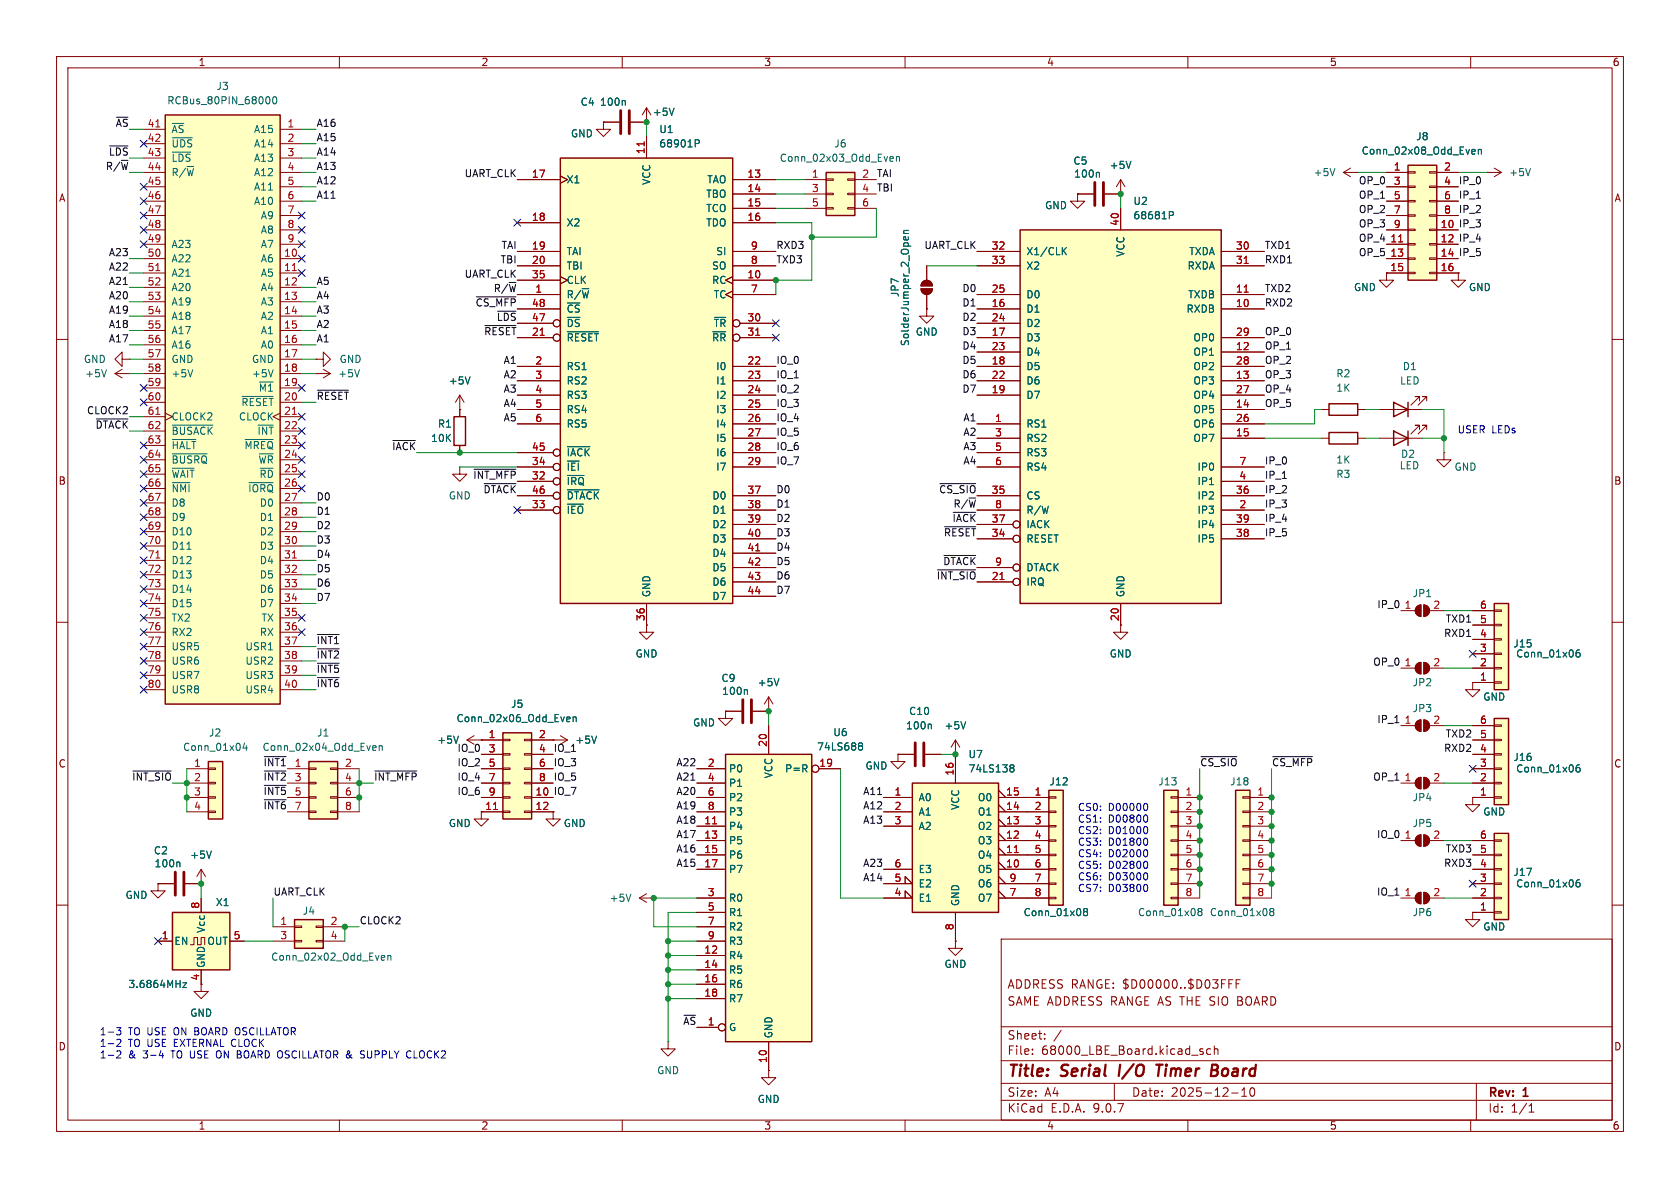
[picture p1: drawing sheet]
<svg xmlns="http://www.w3.org/2000/svg" width="297mm" height="210mm" viewBox="0 0 297 210" stroke-linecap="round" stroke-linejoin="round" font-family="sans-serif">
<defs><g id="words">
<g font-size="2.8" fill="#840000">
<text x="178" y="190.9">Title:</text>
<text x="187.7" y="190.9">Serial</text>
<text x="198.6" y="190.9">I/O</text>
<text x="206.1" y="190.9">Timer</text>
<text x="216.5" y="190.9">Board</text>
</g>
<g font-size="2.1" fill="#840000">
<text x="178" y="178">SAME ADDRESS RANGE AS THE SIO BOARD</text>
<text x="178" y="175">ADDRESS RANGE: $D00000..$D03FFF</text>
<text x="178" y="184">Sheet:</text>
<text x="178" y="186.7">File:</text>
<text x="184.1" y="186.7">68000_LBE_Board.kicad_sch</text>
<text x="178" y="196.9">KiCad</text>
<text x="178" y="194.1">Size:</text>
<text x="184.7" y="194.1">A4</text>
<text x="185.7" y="196.9">E.D.A.</text>
<text x="193.3" y="196.9">9.0.7</text>
<text x="200" y="194.1">Date:</text>
<text x="207" y="194.1">2025-12-10</text>
<text x="263" y="194.3">Rev:</text>
<text x="263" y="196.9">Id:</text>
<text x="267.1" y="196.9">1/1</text>
<text x="269.4" y="194.3">1</text>
</g>
<g font-size="1.8" fill="#840000">
<text x="35" y="11.9">1</text>
<text x="85" y="11.9">2</text>
<text x="135" y="11.9">3</text>
<text x="185" y="11.9">4</text>
<text x="235" y="11.9">5</text>
<text x="285" y="11.9">6</text>
<text x="10.3" y="35.9">A</text>
<text x="285.3" y="35.9">A</text>
<text x="10.3" y="85.9">B</text>
<text x="285.3" y="85.9">B</text>
<text x="10.3" y="135.9">C</text>
<text x="285.3" y="135.9">C</text>
<text x="35.3" y="173.4" transform="rotate(-90 35.3 173.4)">4</text>
<text x="10.3" y="185.9">D</text>
<text x="285.3" y="185.9">D</text>
<text x="35" y="199.9">1</text>
<text x="85" y="199.9">2</text>
<text x="135" y="199.9">3</text>
<text x="185" y="199.9">4</text>
<text x="235" y="199.9">5</text>
<text x="285" y="199.9">6</text>
</g>
<g font-size="1.8" fill="#006464">
<text x="38.2" y="16.1">J3</text>
<text x="29.5" y="18.6">RCBus_80PIN_68000</text>
<text x="30.2" y="23.7">~{AS}</text>
<text x="44.8" y="23.7">A15</text>
<text x="102.5" y="18.9">C4</text>
<text x="106" y="18.9">100n</text>
<text x="115.3" y="20.7">+5V</text>
<text x="116.5" y="23.7">U1</text>
<text x="30.2" y="26.3">~{UDS}</text>
<text x="30.2" y="28.8">~{LDS}</text>
<text x="44.8" y="26.3">A14</text>
<text x="44.8" y="28.8">A13</text>
<text x="100.8" y="24.5">GND</text>
<text x="116.5" y="26.3">68901P</text>
<text x="137.8" y="28.8">Conn_02x03_Odd_Even</text>
<text x="147.4" y="26.3">J6</text>
<text x="189.7" y="29.3">C5</text>
<text x="240.6" y="27.5">Conn_02x08_Odd_Even</text>
<text x="250.3" y="25">J8</text>
<text x="30.2" y="31.3">R/~{W}</text>
<text x="44.8" y="31.3">A12</text>
<text x="44.8" y="33.9">A11</text>
<text x="100.1" y="32.6">X1</text>
<text x="115.2" y="32.8" transform="rotate(-90 115.2 32.8)">VCC</text>
<text x="124.8" y="35.2">TBO</text>
<text x="124.9" y="32.6">TAO</text>
<text x="189.8" y="31.6">100n</text>
<text x="196.1" y="30.1">+5V</text>
<text x="232.1" y="31.3">+5V</text>
<text x="266.7" y="31.3">+5V</text>
<text x="44.8" y="36.4">A10</text>
<text x="46" y="39">A9</text>
<text x="46" y="41.5">A8</text>
<text x="100.1" y="40.2">X2</text>
<text x="124.8" y="37.7">TCO</text>
<text x="124.8" y="40.2">TDO</text>
<text x="184.7" y="37.2">GND</text>
<text x="200.3" y="39">68681P</text>
<text x="200.3" y="36.4">U2</text>
<text x="30.2" y="44">A23</text>
<text x="30.2" y="46.6">A22</text>
<text x="46" y="44">A7</text>
<text x="46" y="46.6">A6</text>
<text x="100.1" y="45.3">TAI</text>
<text x="100.1" y="47.9">TBI</text>
<text x="125.8" y="47.9">SO</text>
<text x="126.5" y="45.3">SI</text>
<text x="181.4" y="45.3">X1/CLK</text>
<text x="181.4" y="47.9">X2</text>
<text x="199" y="45.5" transform="rotate(-90 199 45.5)">VCC</text>
<text x="209.8" y="47.9">RXDA</text>
<text x="210.1" y="45.3">TXDA</text>
<text x="30.2" y="49.1">A21</text>
<text x="30.2" y="51.7">A20</text>
<text x="46" y="49.1">A5</text>
<text x="46" y="51.7">A4</text>
<text x="100.1" y="50.4">CLK</text>
<text x="100.1" y="52.9">R/~{W}</text>
<text x="125.8" y="50.4">RC</text>
<text x="126.1" y="52.9">TC</text>
<text x="159.1" y="52.6" transform="rotate(-90 159.1 52.6)">JP7</text>
<text x="181.4" y="52.9">D0</text>
<text x="210" y="52.9">TXDB</text>
<text x="239.3" y="51.7">GND</text>
<text x="259.6" y="51.7">GND</text>
<text x="30.2" y="54.2">A19</text>
<text x="30.2" y="56.7">A18</text>
<text x="30.2" y="59.3">A17</text>
<text x="46" y="54.2">A3</text>
<text x="46" y="56.7">A2</text>
<text x="46" y="59.3">A1</text>
<text x="100.1" y="55.5">~{CS}</text>
<text x="100.1" y="58">~{DS}</text>
<text x="126.1" y="58">~{TR}</text>
<text x="161.8" y="59.5">GND</text>
<text x="181.4" y="55.5">D1</text>
<text x="181.4" y="58">D2</text>
<text x="209.7" y="55.5">RXDB</text>
<text x="14.7" y="64.4">GND</text>
<text x="30.2" y="61.8">A16</text>
<text x="30.2" y="64.4">GND</text>
<text x="44.4" y="64.4">GND</text>
<text x="46" y="61.8">A0</text>
<text x="59.9" y="64.4">GND</text>
<text x="100.1" y="60.6">~{RESET}</text>
<text x="100.1" y="65.6">RS1</text>
<text x="125.8" y="60.6">~{RR}</text>
<text x="126.5" y="65.6">I0</text>
<text x="160.9" y="61.3" transform="rotate(-90 160.9 61.3)">SolderJumper_2_Open</text>
<text x="181.4" y="60.6">D3</text>
<text x="181.4" y="63.1">D4</text>
<text x="181.4" y="65.6">D5</text>
<text x="210.9" y="60.6">OP0</text>
<text x="210.9" y="63.1">OP1</text>
<text x="210.9" y="65.6">OP2</text>
<text x="247.9" y="65.6">D1</text>
<text x="15" y="66.9">+5V</text>
<text x="30.2" y="66.9">+5V</text>
<text x="42.6" y="72">~{RESET}</text>
<text x="44.4" y="66.9">+5V</text>
<text x="45.6" y="69.4">~{M1}</text>
<text x="59.7" y="66.9">+5V</text>
<text x="79.2" y="68.2">+5V</text>
<text x="100.1" y="68.2">RS2</text>
<text x="100.1" y="70.7">RS3</text>
<text x="126.5" y="68.2">I1</text>
<text x="126.5" y="70.7">I2</text>
<text x="181.4" y="68.2">D6</text>
<text x="181.4" y="70.7">D7</text>
<text x="210.9" y="68.2">OP3</text>
<text x="210.9" y="70.7">OP4</text>
<text x="236.1" y="66.9">R2</text>
<text x="236.1" y="69.4">1K</text>
<text x="247.4" y="68.2">LED</text>
<text x="30.2" y="74.5">CLOCK2</text>
<text x="30.2" y="77.1">~{BUSACK}</text>
<text x="42.1" y="74.5">CLOCK</text>
<text x="45.4" y="77.1">~{INT}</text>
<text x="77.3" y="75.8">R1</text>
<text x="100.1" y="73.3">RS4</text>
<text x="100.1" y="75.8">RS5</text>
<text x="126.5" y="73.3">I3</text>
<text x="126.5" y="75.8">I4</text>
<text x="181.4" y="75.8">RS1</text>
<text x="210.9" y="73.3">OP5</text>
<text x="210.9" y="75.8">OP6</text>
<text x="30.2" y="79.6">~{HALT}</text>
<text x="30.2" y="82.1">~{BUSRQ}</text>
<text x="43.1" y="79.6">~{MREQ}</text>
<text x="45.6" y="82.1">~{WR}</text>
<text x="76.1" y="78.3">10K</text>
<text x="100.1" y="80.9">~{IACK}</text>
<text x="100.1" y="83.4">~{IEI}</text>
<text x="126.5" y="78.3">I5</text>
<text x="126.5" y="80.9">I6</text>
<text x="126.5" y="83.4">I7</text>
<text x="181.4" y="78.3">RS2</text>
<text x="181.4" y="80.9">RS3</text>
<text x="181.4" y="83.4">RS4</text>
<text x="210.9" y="78.3">OP7</text>
<text x="211.6" y="83.4">IP0</text>
<text x="236.1" y="82.1">1K</text>
<text x="247.3" y="83.2">LED</text>
<text x="247.6" y="81.1">D2</text>
<text x="257" y="83.4">GND</text>
<text x="30.2" y="84.7">~{WAIT}</text>
<text x="30.2" y="87.2">~{NMI}</text>
<text x="30.2" y="89.8">D8</text>
<text x="43.8" y="87.2">~{IORQ}</text>
<text x="45.8" y="84.7">~{RD}</text>
<text x="45.8" y="89.8">D0</text>
<text x="79.2" y="88.5">GND</text>
<text x="100.1" y="86">~{IRQ}</text>
<text x="100.1" y="88.5">~{DTACK}</text>
<text x="125.8" y="88.5">D0</text>
<text x="181.4" y="88.5">CS</text>
<text x="211.6" y="86">IP1</text>
<text x="211.6" y="88.5">IP2</text>
<text x="236.1" y="84.7">R3</text>
<text x="30.2" y="92.3">D9</text>
<text x="30.2" y="94.8">D10</text>
<text x="45.8" y="92.3">D1</text>
<text x="45.8" y="94.8">D2</text>
<text x="100.1" y="91">~{IEO}</text>
<text x="125.8" y="91">D1</text>
<text x="125.8" y="93.6">D2</text>
<text x="181.4" y="91">R/W</text>
<text x="181.4" y="93.6">IACK</text>
<text x="211.6" y="91">IP3</text>
<text x="211.6" y="93.6">IP4</text>
<text x="30.2" y="97.4">D11</text>
<text x="30.2" y="99.9">D12</text>
<text x="45.8" y="97.4">D3</text>
<text x="45.8" y="99.9">D4</text>
<text x="125.8" y="96.1">D3</text>
<text x="125.8" y="98.7">D4</text>
<text x="125.8" y="101.2">D5</text>
<text x="181.4" y="96.1">RESET</text>
<text x="181.4" y="101.2">DTACK</text>
<text x="211.6" y="96.1">IP5</text>
<text x="30.2" y="102.5">D13</text>
<text x="30.2" y="105">D14</text>
<text x="30.2" y="107.5">D15</text>
<text x="45.8" y="102.5">D5</text>
<text x="45.8" y="105">D6</text>
<text x="45.8" y="107.5">D7</text>
<text x="115.2" y="105.7" transform="rotate(-90 115.2 105.7)">GND</text>
<text x="125.8" y="103.7">D6</text>
<text x="125.8" y="106.3">D7</text>
<text x="181.4" y="103.7">IRQ</text>
<text x="199" y="105.7" transform="rotate(-90 199 105.7)">GND</text>
<text x="249.6" y="105.8">JP1</text>
<text x="30.2" y="110.1">TX2</text>
<text x="30.2" y="112.6">RX2</text>
<text x="45.8" y="112.6">RX</text>
<text x="46.1" y="110.1">TX</text>
<text x="30.2" y="115.2">USR5</text>
<text x="30.2" y="117.7">USR6</text>
<text x="43.3" y="115.2">USR1</text>
<text x="43.3" y="117.7">USR2</text>
<text x="112.3" y="116.4">GND</text>
<text x="196.1" y="116.4">GND</text>
<text x="267.4" y="114.7">J15</text>
<text x="267.9" y="116.4">Conn_01x06</text>
<text x="30.2" y="120.2">USR7</text>
<text x="30.2" y="122.8">USR8</text>
<text x="43.3" y="120.2">USR3</text>
<text x="43.3" y="122.8">USR4</text>
<text x="90.2" y="125.3">J5</text>
<text x="127.4" y="120.8">C9</text>
<text x="127.6" y="123">100n</text>
<text x="133.9" y="121.5">+5V</text>
<text x="249.6" y="121.5">JP2</text>
<text x="262.1" y="124.1">GND</text>
<text x="36.8" y="130.4">J2</text>
<text x="56" y="130.4">J1</text>
<text x="77.2" y="131.7">+5V</text>
<text x="80.6" y="127.9">Conn_02x06_Odd_Even</text>
<text x="101.6" y="131.7">+5V</text>
<text x="122.4" y="128.6">GND</text>
<text x="147.2" y="130.3">U6</text>
<text x="160.1" y="129.1">100n</text>
<text x="160.6" y="126.6">C10</text>
<text x="166.9" y="129.1">+5V</text>
<text x="249.6" y="126.1">JP3</text>
<text x="32.3" y="132.9">Conn_01x04</text>
<text x="46.3" y="132.9">Conn_02x04_Odd_Even</text>
<text x="128.8" y="136.8">P0</text>
<text x="136.8" y="137.7" transform="rotate(-90 136.8 137.7)">VCC</text>
<text x="138.7" y="136.8">P=R</text>
<text x="144.3" y="132.9">74LS688</text>
<text x="152.9" y="136.2">GND</text>
<text x="171.1" y="136.8">74LS138</text>
<text x="171.1" y="134.2">U7</text>
<text x="267.4" y="134.7">J16</text>
<text x="267.9" y="136.8">Conn_01x06</text>
<text x="128.8" y="139.3">P1</text>
<text x="128.8" y="141.8">P2</text>
<text x="162.3" y="141.8">A0</text>
<text x="169.8" y="143.3" transform="rotate(-90 169.8 143.3)">VCC</text>
<text x="172.8" y="141.8">O0</text>
<text x="185.4" y="139">J12</text>
<text x="204.7" y="139">J13</text>
<text x="217.4" y="139">J18</text>
<text x="249.6" y="141.8">JP4</text>
<text x="79.2" y="146.4">GND</text>
<text x="99.6" y="146.4">GND</text>
<text x="128.8" y="144.4">P3</text>
<text x="128.8" y="146.9">P4</text>
<text x="128.8" y="149.5">P5</text>
<text x="162.3" y="144.4">A1</text>
<text x="162.3" y="146.9">A2</text>
<text x="172.8" y="144.4">O1</text>
<text x="172.8" y="146.9">O2</text>
<text x="172.8" y="149.5">O3</text>
<text x="249.6" y="146.4">JP5</text>
<text x="262.1" y="144.4">GND</text>
<text x="27.1" y="151.2">C2</text>
<text x="27.2" y="153.5">100n</text>
<text x="33.5" y="152">+5V</text>
<text x="128.8" y="152">P6</text>
<text x="128.8" y="154.5">P7</text>
<text x="162.3" y="154.5">E3</text>
<text x="172.8" y="152">O4</text>
<text x="172.8" y="154.5">O5</text>
<text x="267.4" y="155">J17</text>
<text x="22.1" y="159.1">GND</text>
<text x="38.1" y="160.4">X1</text>
<text x="53.4" y="161.9">J4</text>
<text x="107.7" y="159.6">+5V</text>
<text x="128.8" y="159.6">R0</text>
<text x="162.3" y="157.1">E2</text>
<text x="162.3" y="159.6">E1</text>
<text x="169.8" y="160.3" transform="rotate(-90 169.8 160.3)">GND</text>
<text x="172.8" y="157.1">O6</text>
<text x="172.8" y="159.6">O7</text>
<text x="267.9" y="157.1">Conn_01x06</text>
<text x="30.7" y="167.2">EN</text>
<text x="36.4" y="165" transform="rotate(-90 36.4 165)">Vcc</text>
<text x="36.6" y="167.2">OUT</text>
<text x="128.8" y="162.2">R1</text>
<text x="128.8" y="164.7">R2</text>
<text x="128.8" y="167.2">R3</text>
<text x="180.9" y="162.2">Conn_01x08</text>
<text x="201.1" y="162.2">Conn_01x08</text>
<text x="213.8" y="162.2">Conn_01x08</text>
<text x="249.6" y="162.2">JP6</text>
<text x="262.1" y="164.7">GND</text>
<text x="36.4" y="171.2" transform="rotate(-90 36.4 171.2)">GND</text>
<text x="47.8" y="170">Conn_02x02_Odd_Even</text>
<text x="128.8" y="169.8">R4</text>
<text x="128.8" y="172.3">R5</text>
<text x="166.9" y="171.3">GND</text>
<text x="22.6" y="174.9">3.6864MHz</text>
<text x="33.5" y="179.9">GND</text>
<text x="128.8" y="174.9">R6</text>
<text x="128.8" y="177.4">R7</text>
<text x="128.8" y="182.5">G</text>
<text x="136.8" y="183.6" transform="rotate(-90 136.8 183.6)">GND</text>
<text x="116.1" y="190.1">GND</text>
<text x="133.9" y="195.2">GND</text>
</g>
<g font-size="1.8" fill="#009600">
<text x="20.4" y="22.5">~{AS} 41</text>
<text x="19.1" y="27.6">~{LDS} 43</text>
<text x="16.8" y="75.9">~{DTACK} 62</text>
</g>
<g font-size="1.8" fill="#a90000">
<text x="50.7" y="22.6">1</text>
<text x="26" y="25.1">42</text>
<text x="50.7" y="25.1">2</text>
<text x="50.7" y="27.7">3</text>
<text x="114" y="27.3" transform="rotate(-90 114 27.3)">11</text>
<text x="26" y="30.2">44</text>
<text x="26" y="32.8">45</text>
<text x="26" y="35.3">46</text>
<text x="50.7" y="30.2">4</text>
<text x="50.7" y="32.8">5</text>
<text x="50.7" y="35.3">6</text>
<text x="93.9" y="31.5">17</text>
<text x="132" y="31.5">13</text>
<text x="132" y="34">14</text>
<text x="143.4" y="31.5">1</text>
<text x="143.4" y="34">3</text>
<text x="152.3" y="31.5">2</text>
<text x="152.3" y="34">4</text>
<text x="246.3" y="30.2">1</text>
<text x="246.3" y="32.8">3</text>
<text x="246.3" y="35.3">5</text>
<text x="255.2" y="30.2">2</text>
<text x="255.2" y="32.8">4</text>
<text x="255.2" y="35.3">6</text>
<text x="26" y="37.8">47</text>
<text x="26" y="40.4">48</text>
<text x="50.7" y="37.8">7</text>
<text x="50.7" y="40.4">8</text>
<text x="93.9" y="39.1">18</text>
<text x="132" y="36.6">15</text>
<text x="132" y="39.1">16</text>
<text x="143.4" y="36.6">5</text>
<text x="152.3" y="36.6">6</text>
<text x="197.9" y="40" transform="rotate(-90 197.9 40)">40</text>
<text x="246.3" y="37.8">7</text>
<text x="246.3" y="40.4">9</text>
<text x="254.6" y="40.4">10</text>
<text x="255.2" y="37.8">8</text>
<text x="26" y="42.9">49</text>
<text x="26" y="45.5">50</text>
<text x="50.1" y="45.5">10</text>
<text x="50.7" y="42.9">9</text>
<text x="93.9" y="44.2">19</text>
<text x="93.9" y="46.7">20</text>
<text x="132.6" y="44.2">9</text>
<text x="132.6" y="46.7">8</text>
<text x="175.2" y="44.2">32</text>
<text x="175.2" y="46.7">33</text>
<text x="218.4" y="44.2">30</text>
<text x="218.4" y="46.7">31</text>
<text x="245.7" y="42.9">11</text>
<text x="245.7" y="45.5">13</text>
<text x="254.6" y="42.9">12</text>
<text x="254.6" y="45.5">14</text>
<text x="26" y="48">51</text>
<text x="26" y="50.5">52</text>
<text x="26" y="53.1">53</text>
<text x="50.1" y="48">11</text>
<text x="50.1" y="50.5">12</text>
<text x="50.1" y="53.1">13</text>
<text x="93.9" y="49.3">35</text>
<text x="94.5" y="51.8">1</text>
<text x="132" y="49.3">10</text>
<text x="132.6" y="51.8">7</text>
<text x="175.2" y="51.8">25</text>
<text x="218.4" y="51.8">11</text>
<text x="245.7" y="48">15</text>
<text x="254.6" y="48">16</text>
<text x="26" y="55.6">54</text>
<text x="26" y="58.2">55</text>
<text x="50.1" y="55.6">14</text>
<text x="50.1" y="58.2">15</text>
<text x="93.9" y="54.4">48</text>
<text x="93.9" y="56.9">47</text>
<text x="93.9" y="59.4">21</text>
<text x="132" y="56.9">30</text>
<text x="132" y="59.4">31</text>
<text x="175.2" y="54.4">16</text>
<text x="175.2" y="56.9">24</text>
<text x="175.2" y="59.4">17</text>
<text x="218.4" y="54.4">10</text>
<text x="218.4" y="59.4">29</text>
<text x="26" y="60.7">56</text>
<text x="26" y="63.2">57</text>
<text x="26" y="65.8">58</text>
<text x="50.1" y="60.7">16</text>
<text x="50.1" y="63.2">17</text>
<text x="50.1" y="65.8">18</text>
<text x="94.5" y="64.5">2</text>
<text x="132" y="64.5">22</text>
<text x="175.2" y="62">23</text>
<text x="175.2" y="64.5">18</text>
<text x="218.4" y="62">12</text>
<text x="218.4" y="64.5">28</text>
<text x="26" y="68.3">59</text>
<text x="26" y="70.9">60</text>
<text x="50.1" y="68.3">19</text>
<text x="50.1" y="70.9">20</text>
<text x="94.5" y="67.1">3</text>
<text x="94.5" y="69.6">4</text>
<text x="132" y="67.1">23</text>
<text x="132" y="69.6">24</text>
<text x="175.2" y="67.1">22</text>
<text x="175.2" y="69.6">19</text>
<text x="218.4" y="67.1">13</text>
<text x="218.4" y="69.6">27</text>
<text x="26" y="73.4">61</text>
<text x="50.1" y="73.4">21</text>
<text x="50.1" y="75.9">22</text>
<text x="94.5" y="72.1">5</text>
<text x="94.5" y="74.7">6</text>
<text x="132" y="72.1">25</text>
<text x="132" y="74.7">26</text>
<text x="132" y="77.2">27</text>
<text x="175.8" y="74.7">1</text>
<text x="175.8" y="77.2">3</text>
<text x="218.4" y="72.1">14</text>
<text x="218.4" y="74.7">26</text>
<text x="218.4" y="77.2">15</text>
<text x="26" y="78.5">63</text>
<text x="26" y="81">64</text>
<text x="26" y="83.6">65</text>
<text x="50.1" y="78.5">23</text>
<text x="50.1" y="81">24</text>
<text x="50.1" y="83.6">25</text>
<text x="93.9" y="79.8">45</text>
<text x="93.9" y="82.3">34</text>
<text x="132" y="79.8">28</text>
<text x="132" y="82.3">29</text>
<text x="175.8" y="79.8">5</text>
<text x="175.8" y="82.3">6</text>
<text x="219" y="82.3">7</text>
<text x="26" y="86.1">66</text>
<text x="26" y="88.6">67</text>
<text x="50.1" y="86.1">26</text>
<text x="50.1" y="88.6">27</text>
<text x="93.9" y="89.9">33</text>
<text x="93.9" y="84.8">32</text>
<text x="93.9" y="87.4">46</text>
<text x="132" y="87.4">37</text>
<text x="132" y="89.9">38</text>
<text x="175.2" y="87.4">35</text>
<text x="175.8" y="89.9">8</text>
<text x="218.4" y="87.4">36</text>
<text x="219" y="84.8">4</text>
<text x="219" y="89.9">2</text>
<text x="26" y="91.2">68</text>
<text x="26" y="93.7">69</text>
<text x="50.1" y="91.2">28</text>
<text x="50.1" y="93.7">29</text>
<text x="132" y="92.5">39</text>
<text x="132" y="95">40</text>
<text x="175.2" y="92.5">37</text>
<text x="175.2" y="95">34</text>
<text x="218.4" y="92.5">39</text>
<text x="218.4" y="95">38</text>
<text x="26" y="96.3">70</text>
<text x="26" y="98.8">71</text>
<text x="26" y="101.3">72</text>
<text x="50.1" y="96.3">30</text>
<text x="50.1" y="98.8">31</text>
<text x="50.1" y="101.3">32</text>
<text x="132" y="97.5">41</text>
<text x="132" y="100.1">42</text>
<text x="175.8" y="100.1">9</text>
<text x="26" y="103.9">73</text>
<text x="26" y="106.4">74</text>
<text x="50.1" y="103.9">33</text>
<text x="50.1" y="106.4">34</text>
<text x="132" y="102.6">43</text>
<text x="132" y="105.2">44</text>
<text x="175.2" y="102.6">21</text>
<text x="248.2" y="107.7">1</text>
<text x="253.3" y="107.7">2</text>
<text x="261.5" y="107.7">6</text>
<text x="26" y="109">75</text>
<text x="26" y="111.5">76</text>
<text x="50.1" y="109">35</text>
<text x="50.1" y="111.5">36</text>
<text x="114" y="109.9" transform="rotate(-90 114 109.9)">36</text>
<text x="197.9" y="109.9" transform="rotate(-90 197.9 109.9)">20</text>
<text x="261.5" y="112.8">4</text>
<text x="261.5" y="110.2">5</text>
<text x="26" y="114">77</text>
<text x="26" y="116.6">78</text>
<text x="26" y="119.1">79</text>
<text x="50.1" y="114">37</text>
<text x="50.1" y="116.6">38</text>
<text x="50.1" y="119.1">39</text>
<text x="248.2" y="117.9">1</text>
<text x="253.3" y="117.9">2</text>
<text x="261.5" y="117.9">2</text>
<text x="261.5" y="115.3">3</text>
<text x="26" y="121.7">80</text>
<text x="50.1" y="121.7">40</text>
<text x="261.5" y="120.4">1</text>
<text x="86.3" y="130.6">1</text>
<text x="95.2" y="130.6">2</text>
<text x="248.2" y="128">1</text>
<text x="253.3" y="128">2</text>
<text x="261.5" y="130.6">5</text>
<text x="261.5" y="128">6</text>
<text x="34.2" y="135.6">1</text>
<text x="60.9" y="135.6">2</text>
<text x="86.3" y="133.1">3</text>
<text x="86.3" y="135.6">5</text>
<text x="95.2" y="133.1">4</text>
<text x="95.2" y="135.6">6</text>
<text x="125" y="135.6">2</text>
<text x="135.6" y="132.1" transform="rotate(-90 135.6 132.1)">20</text>
<text x="144.7" y="135.6">19</text>
<text x="168.7" y="137.2" transform="rotate(-90 168.7 137.2)">16</text>
<text x="261.5" y="135.6">3</text>
<text x="261.5" y="133.1">4</text>
<text x="34.2" y="138.2">2</text>
<text x="34.2" y="140.7">3</text>
<text x="34.2" y="143.3">4</text>
<text x="60.9" y="138.2">4</text>
<text x="60.9" y="140.7">6</text>
<text x="60.9" y="143.3">8</text>
<text x="85.7" y="143.3">11</text>
<text x="86.3" y="138.2">7</text>
<text x="86.3" y="140.7">9</text>
<text x="94.6" y="140.7">10</text>
<text x="94.6" y="143.3">12</text>
<text x="95.2" y="138.2">8</text>
<text x="125" y="138.2">4</text>
<text x="125" y="140.7">6</text>
<text x="125" y="143.3">8</text>
<text x="158" y="140.7">1</text>
<text x="158" y="143.3">2</text>
<text x="177.8" y="140.7">15</text>
<text x="177.8" y="143.3">14</text>
<text x="182.8" y="140.7">1</text>
<text x="182.8" y="143.3">2</text>
<text x="209.5" y="140.7">1</text>
<text x="209.5" y="143.3">2</text>
<text x="222.2" y="140.7">1</text>
<text x="222.2" y="143.3">2</text>
<text x="248.2" y="138.2">1</text>
<text x="253.3" y="138.2">2</text>
<text x="261.5" y="140.7">1</text>
<text x="261.5" y="138.2">2</text>
<text x="124.4" y="145.8">11</text>
<text x="124.4" y="148.3">13</text>
<text x="158" y="145.8">3</text>
<text x="177.8" y="145.8">13</text>
<text x="177.8" y="148.3">12</text>
<text x="182.8" y="145.8">3</text>
<text x="182.8" y="148.3">4</text>
<text x="209.5" y="145.8">3</text>
<text x="209.5" y="148.3">4</text>
<text x="222.2" y="145.8">3</text>
<text x="222.2" y="148.3">4</text>
<text x="248.2" y="148.3">1</text>
<text x="253.3" y="148.3">2</text>
<text x="261.5" y="148.3">6</text>
<text x="124.4" y="150.9">15</text>
<text x="124.4" y="153.4">17</text>
<text x="158" y="153.4">6</text>
<text x="158" y="156">5</text>
<text x="177.8" y="150.9">11</text>
<text x="177.8" y="153.4">10</text>
<text x="178.4" y="156">9</text>
<text x="182.8" y="150.9">5</text>
<text x="182.8" y="153.4">6</text>
<text x="182.8" y="156">7</text>
<text x="209.5" y="150.9">5</text>
<text x="209.5" y="153.4">6</text>
<text x="209.5" y="156">7</text>
<text x="222.2" y="150.9">5</text>
<text x="222.2" y="153.4">6</text>
<text x="222.2" y="156">7</text>
<text x="261.5" y="156">3</text>
<text x="261.5" y="153.4">4</text>
<text x="261.5" y="150.9">5</text>
<text x="35.3" y="160.7" transform="rotate(-90 35.3 160.7)">8</text>
<text x="125" y="158.5">3</text>
<text x="125" y="161">5</text>
<text x="158" y="158.5">4</text>
<text x="178.4" y="158.5">7</text>
<text x="182.8" y="158.5">8</text>
<text x="209.5" y="158.5">8</text>
<text x="222.2" y="158.5">8</text>
<text x="248.2" y="158.5">1</text>
<text x="253.3" y="158.5">2</text>
<text x="261.5" y="161">1</text>
<text x="261.5" y="158.5">2</text>
<text x="28.5" y="166.1">1</text>
<text x="41.2" y="166.1">5</text>
<text x="49.5" y="163.6">1</text>
<text x="49.5" y="166.1">3</text>
<text x="58.3" y="163.6">2</text>
<text x="58.3" y="166.1">4</text>
<text x="125" y="163.6">7</text>
<text x="125" y="166.1">9</text>
<text x="168.7" y="164.5" transform="rotate(-90 168.7 164.5)">8</text>
<text x="124.4" y="168.7">12</text>
<text x="124.4" y="171.2">14</text>
<text x="124.4" y="173.7">16</text>
<text x="124.4" y="176.3">18</text>
<text x="125" y="181.4">1</text>
<text x="135.6" y="188" transform="rotate(-90 135.6 188)">10</text>
</g>
<g font-size="1.8" fill="#0f0f0f">
<text x="55.9" y="22.5">A16</text>
<text x="55.9" y="25.1">A15</text>
<text x="55.9" y="27.6">A14</text>
<text x="18.6" y="30.1">R/~{W}</text>
<text x="55.9" y="30.1">A13</text>
<text x="55.9" y="35.2">A11</text>
<text x="55.9" y="32.7">A12</text>
<text x="82" y="31.4">UART_CLK</text>
<text x="154.9" y="31.4">TAI</text>
<text x="154.9" y="33.9">TBI</text>
<text x="240.1" y="32.7">OP_0</text>
<text x="240.1" y="35.2">OP_1</text>
<text x="257.8" y="35.2">IP_1</text>
<text x="257.8" y="32.7">IP_0</text>
<text x="240.1" y="40.3">OP_3</text>
<text x="240.1" y="37.8">OP_2</text>
<text x="257.8" y="40.3">IP_3</text>
<text x="257.8" y="37.8">IP_2</text>
<text x="19.1" y="47.9">A22</text>
<text x="19.1" y="45.4">A23</text>
<text x="88.4" y="46.6">TBI</text>
<text x="88.6" y="44.1">TAI</text>
<text x="137.2" y="46.6">TXD3</text>
<text x="137.2" y="44.1">RXD3</text>
<text x="163.3" y="44.1">UART_CLK</text>
<text x="223.5" y="44.1">TXD1</text>
<text x="223.5" y="46.6">RXD1</text>
<text x="240.1" y="42.8">OP_4</text>
<text x="240.1" y="45.4">OP_5</text>
<text x="257.8" y="45.4">IP_5</text>
<text x="257.8" y="42.8">IP_4</text>
<text x="19.1" y="50.5">A21</text>
<text x="19.1" y="53">A20</text>
<text x="55.9" y="53">A4</text>
<text x="55.9" y="50.5">A5</text>
<text x="82" y="49.2">UART_CLK</text>
<text x="87.2" y="51.7">R/~{W}</text>
<text x="170" y="51.7">D0</text>
<text x="223.5" y="51.7">TXD2</text>
<text x="19.1" y="55.5">A19</text>
<text x="19.1" y="58.1">A18</text>
<text x="55.9" y="55.5">A3</text>
<text x="55.9" y="58.1">A2</text>
<text x="84" y="54.3">~{CS_MFP} 48</text>
<text x="85.5" y="59.3">~{RESET} 21</text>
<text x="87.7" y="56.8">~{LDS} 47</text>
<text x="170" y="59.3">D3</text>
<text x="170" y="56.8">D2</text>
<text x="170" y="54.3">D1</text>
<text x="223.5" y="59.3">OP_0</text>
<text x="223.5" y="54.3">RXD2</text>
<text x="19.1" y="60.6">A17</text>
<text x="55.9" y="60.6">A1</text>
<text x="88.9" y="64.4">A1</text>
<text x="137.2" y="64.4">IO_0</text>
<text x="170" y="61.9">D4</text>
<text x="170" y="64.4">D5</text>
<text x="223.5" y="61.9">OP_1</text>
<text x="223.5" y="64.4">OP_2</text>
<text x="55.9" y="70.8">~{RESET}</text>
<text x="88.9" y="69.5">A3</text>
<text x="88.9" y="67">A2</text>
<text x="137.2" y="67">IO_1</text>
<text x="137.2" y="69.5">IO_2</text>
<text x="170" y="69.5">D7</text>
<text x="170" y="67">D6</text>
<text x="223.5" y="67">OP_3</text>
<text x="223.5" y="69.5">OP_4</text>
<text x="15.3" y="73.3">CLOCK2</text>
<text x="88.9" y="72">A4</text>
<text x="88.9" y="74.6">A5</text>
<text x="137.2" y="77.1">IO_5</text>
<text x="137.2" y="74.6">IO_4</text>
<text x="137.2" y="72">IO_3</text>
<text x="170.2" y="77.1">A2</text>
<text x="170.2" y="74.6">A1</text>
<text x="223.5" y="72">OP_5</text>
<text x="69.2" y="79.7">~{IACK}</text>
<text x="137.2" y="82.2">IO_7</text>
<text x="137.2" y="79.7">IO_6</text>
<text x="170.2" y="79.7">A3</text>
<text x="170.2" y="82.2">A4</text>
<text x="223.5" y="82.2">IP_0</text>
<text x="55.9" y="88.6">D0</text>
<text x="83.6" y="84.7">~{INT_MFP} 32</text>
<text x="85.4" y="87.3">~{DTACK} 46</text>
<text x="137.2" y="87.3">D0</text>
<text x="137.2" y="89.8">D1</text>
<text x="165.9" y="87.3">~{CS_SIO} 35</text>
<text x="168.5" y="89.8">R/~{W}</text>
<text x="223.5" y="84.7">IP_1</text>
<text x="223.5" y="87.3">IP_2</text>
<text x="223.5" y="89.8">IP_3</text>
<text x="55.9" y="93.6">D2</text>
<text x="55.9" y="91.1">D1</text>
<text x="137.2" y="92.4">D2</text>
<text x="137.2" y="94.9">D3</text>
<text x="166.8" y="94.9">~{RESET} 34</text>
<text x="168.3" y="92.4">~{IACK} 37</text>
<text x="223.5" y="94.9">IP_5</text>
<text x="223.5" y="92.4">IP_4</text>
<text x="55.9" y="101.3">D5</text>
<text x="55.9" y="96.2">D3</text>
<text x="55.9" y="98.7">D4</text>
<text x="137.2" y="97.4">D4</text>
<text x="137.2" y="100">D5</text>
<text x="166.7" y="100">~{DTACK} 9</text>
<text x="55.9" y="103.8">D6</text>
<text x="55.9" y="106.3">D7</text>
<text x="137.2" y="102.5">D6</text>
<text x="137.2" y="105.1">D7</text>
<text x="165.5" y="102.5">~{INT_SIO} 21</text>
<text x="243.4" y="107.6">IP_0</text>
<text x="55.9" y="114">~{INT1}</text>
<text x="255.2" y="112.7">RXD1</text>
<text x="255.5" y="110.1">TXD1</text>
<text x="55.9" y="119">~{INT5}</text>
<text x="55.9" y="116.5">~{INT2}</text>
<text x="242.7" y="117.8">OP_0</text>
<text x="55.9" y="121.6">~{INT6}</text>
<text x="243.4" y="127.9">IP_1</text>
<text x="255.5" y="130.5">TXD2</text>
<text x="46.5" y="135.5">~{INT1}1</text>
<text x="80.8" y="135.5">IO_2</text>
<text x="80.8" y="133">IO_0</text>
<text x="97.8" y="135.5">IO_3</text>
<text x="97.8" y="133">IO_1</text>
<text x="119.5" y="135.5">A22</text>
<text x="212.1" y="135.5">~{CS_SIO}</text>
<text x="224.8" y="135.5">~{CS_MFP}</text>
<text x="255.2" y="133">RXD2</text>
<text x="23.3" y="138.1">~{INT_SIO}</text>
<text x="46.5" y="140.6">~{INT5}5</text>
<text x="46.5" y="143.2">~{INT6}7</text>
<text x="46.5" y="138.1">~{INT2}3</text>
<text x="66" y="138.1">~{INT_MFP}</text>
<text x="80.8" y="138.1">IO_4</text>
<text x="80.8" y="140.6">IO_6</text>
<text x="97.8" y="140.6">IO_7</text>
<text x="97.8" y="138.1">IO_5</text>
<text x="119.5" y="140.6">A20</text>
<text x="119.5" y="143.2">A19</text>
<text x="119.5" y="138.1">A21</text>
<text x="152.5" y="140.6">A11</text>
<text x="152.5" y="143.2">A12</text>
<text x="242.7" y="138.1">OP_1</text>
<text x="119.5" y="145.7">A18</text>
<text x="119.5" y="148.2">A17</text>
<text x="152.5" y="145.7">A13</text>
<text x="243.3" y="148.2">IO_0</text>
<text x="119.5" y="150.8">A16</text>
<text x="119.5" y="153.3">A15</text>
<text x="152.5" y="155.9">A14</text>
<text x="152.5" y="153.3">A23</text>
<text x="255.2" y="153.3">RXD3</text>
<text x="255.5" y="150.8">TXD3</text>
<text x="48.3" y="158.4">UART_CLK</text>
<text x="243.3" y="158.4">IO_1</text>
<text x="63.5" y="163.5">CLOCK2</text>
<text x="120.7" y="181.3">~{AS}1</text>
</g>
<g font-size="1.8" fill="#0000c2">
<text x="257.6" y="76.8">USER LEDs</text>
<text x="190.5" y="143.6">CS0:</text>
<text x="195.9" y="143.6">D00000</text>
<text x="190.5" y="145.6">CS1:</text>
<text x="190.5" y="147.7">CS2:</text>
<text x="190.5" y="149.7">CS3:</text>
<text x="195.9" y="145.6">D00800</text>
<text x="195.9" y="147.7">D01000</text>
<text x="195.9" y="149.7">D01800</text>
<text x="190.5" y="151.7">CS4:</text>
<text x="190.5" y="153.8">CS5:</text>
<text x="190.5" y="155.8">CS6:</text>
<text x="195.9" y="151.7">D02000</text>
<text x="195.9" y="153.8">D02800</text>
<text x="195.9" y="155.8">D03000</text>
<text x="190.5" y="157.9">CS7:</text>
<text x="195.9" y="157.9">D03800</text>
<text x="17.5" y="183.2">1-3</text>
<text x="17.5" y="185.3">1-2</text>
<text x="22.7" y="183.2">TO USE ON BOARD OSCILLATOR</text>
<text x="22.7" y="185.3">TO USE EXTERNAL CLOCK</text>
<text x="17.5" y="187.3">1-2</text>
<text x="22.7" y="187.3">&amp;</text>
<text x="25.4" y="187.3">3-4</text>
<text x="30.6" y="187.3">TO USE ON BOARD OSCILLATOR &amp;</text>
<text x="65.2" y="187.3">SUPPLY</text>
<text x="73.6" y="187.3">CLOCK2</text>
</g>
</g></defs>
<g fill="none" stroke="#840000" stroke-width=".18">
<path d="M10 10h277v190h-277zM12 12h273v186h-273zM60 10v2M110 10v2M160 10v2M210 10v2M260 10v2M10 60h2M55.9 63.5h1.2v1.3l1.3-1.3-1.3-1.3v1.3M55.9 63.5h.1M285 60h2M10 110h2"/>
<path d="M285 110h2M10 160h2M177 166h108v32h-108zM217.2 173.9h.5M217.2 173.2h.8M218.5 173.9h.5M219.2 173.2h-.7v1.5M285 160h2M60 198v2M110 198v2M160 198v2M177 194.5h108"/>
<path d="M177 191.5h108M177 187.5h108M177 181.5h108M182.5 186.3v.1M182.5 185.5v.1M184.7 183.6v.1M184.7 182.8v.1M187.6 182.1l-1.3 2M197 191.5v3M210 198v2M212.2 185.8l.5 .2v.2l-.2 .2-.4-.1M212.2 185.5h.5"/>
<path d="M214 185.5l-.4-.1-.3 .3v.4l.2 .2h.5M214.7 185.5l.2-.1 .3 .1 .1 .9M214.7 184.9v1.5M217.7 193.2h1.2M219.5 193.8h.9M219.5 192.7l.5-.4v1.5M221.1 192.4l.2-.1a.81 .81 0 0 1 .6 .6 .81 .81 0 0 1-.3 .8l-.1 .1a.81 .81 0 0 1-.4-1.4zM260 198v2M261 191.5v6.5M270.3 196.6h.9M270.3 195.5l.4-.4v1.5"/>
</g>
<path d="M198 188.2l-.2 2M204.4 188.2h1.2M205 188.2l-.3 2M214.3 188.2h.7a.49 .49 0 0 1 .3 .5 .49 .49 0 0 1-.4 .5l.2 .1a.58 .58 0 0 1-.3 .9" fill="none" stroke="#840000" stroke-width=".4"/>
<path d="M36.8 134.6h2.6v10.2h-2.6z" fill="#ffffc2"/>
<path d="M80.3 73.7h2v5h-2zM36.8 134.6h2.6v10.2h-2.6z" fill="none" stroke="#840000" stroke-width=".25"/>
<path d="M190.5 34.3v1.3h-1.3l1.3 1.2 1.3-1.2h-1.3M190.5 34.3h.1M81.3 72.4v1.3M81.3 78.7v1.3M33 135.9h3.8M33 138.4h3.8M36.8 135.8h1.3v.2h-1.3zM36.8 138.3h1.3v.3h-1.3zM33 141h3.8M33 143.5h3.8M36.8 140.8h1.3v.3h-1.3zM36.8 143.4h1.3v.2h-1.3z" fill="none" stroke="#840000" stroke-width=".18"/>
<path d="M43.3 131.3l-.3 .9h.7M43.6 131.8v.9" fill="none" stroke="#006464" stroke-width=".18"/>
<path d="M146 30.5h5.1v7.6h-5.1z" fill="#ffffc2"/>
<path d="M146 30.5h5.1v7.6h-5.1zM234.9 71.4h5.1v2h-5.1z" fill="none" stroke="#840000" stroke-width=".25"/>
<g fill="none" stroke="#840000" stroke-width=".18">
<path d="M142.2 31.8h3.8M142.2 34.3h3.8M142.2 36.8h3.8M146 31.6h1.3v.3h-1.3zM146 34.2h1.3v.2h-1.3zM146 36.7h1.3v.3h-1.3zM149.9 31.6h1.2v.3h-1.2zM149.9 34.2h1.2v.2h-1.2zM149.9 36.7h1.2v.3h-1.2zM151.1 31.8h3.8M151.1 34.3h3.8M151.1 36.8h3.8"/>
<path d="M190.5 34.3h2.8M195.3 34.3h2.8M198.1 34.3h.1M198.1 31.8l-.7 1.2M198.1 31.8l.8 1.2M198.1 31.8v2.5M262.9 30.5h.1M262.9 30.5h2.5M264.2 29.7l1.2 .8M265.4 30.5l-1.2 .7M55.9 66h.1M55.9 66h2.5"/>
<path d="M57.1 65.3l1.3 .7M58.4 66l-1.3 .8M81.3 72.4h.1M81.3 69.9l.7 1.2M81.3 69.9l-.8 1.2M81.3 69.9v2.5M233.7 72.4h1.2M240 72.4h1.3M81.3 82.6v1.2h1.2l-1.2 1.3-1.3-1.3h1.3M81.3 82.6h.1"/>
</g>
<path d="M157.5 27.7h.4v.3l-.6 .1M157.9 28.5h-.4M158.5 27.8l.2-.1h.3v.8M158.5 27.7v.8M194.2 30.5l.2 .1v.7M199.9 28.5l-.4 1.3M270.6 29.8l-.5 1.3M63.6 65.3l-.5 1.3M83.1 66.6l-.4 1.3" fill="none" stroke="#006464" stroke-width=".18"/>
<path d="M193.5 32.3v4M195.1 32.3v4" fill="none" stroke="#840000" stroke-width=".51"/>
<path d="M54.6 134.6h5.1v10.2h-5.1z" fill="#ffffc2"/>
<path d="M54.6 134.6h5.1v10.2h-5.1z" fill="none" stroke="#840000" stroke-width=".25"/>
<g fill="none" stroke="#840000" stroke-width=".18">
<path d="M50.8 135.9h3.8M50.8 138.4h3.8M54.6 135.8h1.3v.2h-1.3zM54.6 138.3h1.3v.3h-1.3zM58.4 135.8h1.3v.2h-1.3zM58.4 138.3h1.3v.3h-1.3zM59.7 135.9h3.8M59.7 138.4h3.8M50.8 141h3.8M50.8 143.5h3.8M54.6 140.8h1.3v.3h-1.3zM54.6 143.4h1.3v.2h-1.3z"/>
<path d="M58.4 140.8h1.3v.3h-1.3zM58.4 143.4h1.3v.2h-1.3zM59.7 141h3.8M59.7 143.5h3.8"/>
</g>
<path d="M66.1 131.8l.3 .1 .1 .2-.6 .1M66.4 132.6l-.3 .1M67 131.9l.2-.1 .3 .1 .1 .8M67 131.8v.9" fill="none" stroke="#006464" stroke-width=".18"/>
<path d="M248.9 29.2h5.1v20.3h-5.1z" fill="#ffffc2"/>
<path d="M248.9 29.2h5.1v20.3h-5.1z" fill="none" stroke="#840000" stroke-width=".25"/>
<g fill="none" stroke="#840000" stroke-width=".18">
<path d="M245.1 30.5h3.8M245.1 33h3.8M245.1 35.6h3.8M245.1 38.1h3.8M248.9 30.4h1.3v.2h-1.3zM248.9 32.9h1.3v.2h-1.3zM248.9 35.4h1.3v.3h-1.3zM248.9 38h1.3v.2h-1.3zM252.7 30.4h1.3v.2h-1.3zM252.7 32.9h1.3v.2h-1.3zM252.7 35.4h1.3v.3h-1.3zM252.7 38h1.3v.2h-1.3z"/>
<path d="M254 30.5h3.8M254 33h3.8M254 35.6h3.8M254 38.1h3.8M245.1 40.6h3.8M245.1 43.2h3.8M245.1 45.7h3.8M245.1 48.3h3.8M248.9 40.5h1.3v.3h-1.3zM248.9 43.1h1.3v.2h-1.3zM248.9 45.6h1.3v.2h-1.3zM248.9 48.1h1.3v.3h-1.3z"/>
<path d="M252.7 40.5h1.3v.3h-1.3zM252.7 43.1h1.3v.2h-1.3zM252.7 45.6h1.3v.2h-1.3zM252.7 48.1h1.3v.3h-1.3zM254 40.6h3.8M254 43.2h3.8M254 45.7h3.8M254 48.3h3.8"/>
</g>
<path d="M247.3 42.8h.7" fill="none" stroke="#a90000" stroke-width=".18"/>
<path d="M260.4 26.4l.3 .1 .1 .2-.6 .1M260.7 27.2h-.3M261.3 26.5l.2-.1 .3 .1 .1 .7M261.3 26.4v.8" fill="none" stroke="#006464" stroke-width=".18"/>
<path d="M180.3 40.6h35.6v66.1h-35.6z" fill="#ffffc2"/>
<path d="M180.3 40.6h35.6v66.1h-35.6zM234.9 76.5h5.1v2h-5.1zM246.4 71.1l2.5 1.3-2.5 1.3zM246.4 76.2l2.5 1.3-2.5 1.2zM248.9 71.1v2.6M248.9 76.2v2.5" fill="none" stroke="#840000" stroke-width=".25"/>
<g fill="none" stroke="#840000" stroke-width=".18">
<path d="M106.7 21.6v1.3h-1.3l1.3 1.2 1.2-1.2h-1.2M106.7 21.6h.1M198.1 36.8v3.8M237.5 30.5l1.3 .7M237.5 30.5h2.5M238.8 29.7l-1.3 .8M240 30.5h.1M172.7 44.5h7.6M172.7 47h7.6M172.7 52.1h7.6M172.7 54.6h7.6M172.7 57.2h7.6"/>
<path d="M172.7 59.7h7.6M215.9 44.5h7.6M215.9 47h7.6M215.9 52.1h7.6M215.9 54.6h7.6M215.9 59.7h7.6M245.1 48.3v1.2h-1.3l1.3 1.3 1.3-1.3h-1.3M245.1 48.3h.1M257.8 48.3v1.2h1.3l-1.3 1.3-1.3-1.3h1.3M257.8 48.3h.1M172.7 62.2h7.6M172.7 64.8h7.6"/>
<path d="M172.7 67.3h7.6M172.7 69.9h7.6M172.7 74.9h7.6M172.7 77.5h7.6M215.9 62.2h7.6M215.9 64.8h7.6M215.9 67.3h7.6M215.9 69.9h7.6M215.9 74.9h7.6M215.9 77.5h7.6M215.9 72.4h7.6M233.7 77.5h1.2"/>
<path d="M240 77.5h1.3M243.8 77.5h7.7M243.8 72.4h7.7M251 70.9v-.8h-.8h.8l-1.6 1.5M251 75.9v-.7h-.8h.8l-1.6 1.5M252.2 70.9v-.8h-.7h.7l-1.5 1.5M252.2 75.9v-.7h-.7h.7l-1.5 1.5M172.7 80h7.6M172.7 82.6h7.6M172.7 87.6h7.6M172.7 90.2h7.6M172.7 92.7h6.4"/>
<path d="M172.7 95.3h6.4M215.9 82.6h7.6M215.9 87.6h7.6M215.9 90.2h7.6M215.9 92.7h7.6M215.9 95.3h7.6M215.9 85.1h7.6M255.3 80v1.3h1.2l-1.2 1.3-1.3-1.3h1.3M255.3 80h.1M172.7 100.3h6.4M172.7 102.9h6.4M198.1 106.7v3.8"/>
<circle cx="179.7" cy="95.2" r=".63"/>
<circle cx="179.7" cy="92.7" r=".63"/>
<circle cx="179.7" cy="102.9" r=".63"/>
<circle cx="179.7" cy="100.3" r=".63"/>
</g>
<path d="M206.7 37.4h.5l.2 .3-.1 .3-.6 .1M236 29.8l-.4 1.3M188 44.3l.5 .7M188.5 43.8l-.7 .7M213.8 85.7h.7" fill="none" stroke="#006464" stroke-width=".18"/>
<path d="M220 46.6h.7M220 51.7h.7M176.8 102.5h.7" fill="none" stroke="#a90000" stroke-width=".18"/>
<path d="M161.3 138.4h15.2v22.9h-15.2z" fill="#ffffc2"/>
<path d="M161.3 138.4h15.2v22.9h-15.2z" fill="none" stroke="#840000" stroke-width=".25"/>
<g fill="none" stroke="#840000" stroke-width=".18">
<path d="M198.1 110.5v1.3h1.3l-1.3 1.2-1.3-1.2h1.3M198.1 110.5h.1M128.3 125.7v1.3h-1.3l1.3 1.3 1.2-1.3h-1.2M128.3 125.7h.1M128.3 125.7h2.8M133.1 125.7h2.8M135.9 125.7h.1M135.9 123.2l-.8 1.3M135.9 123.2l.8 1.3M135.9 123.2v2.5M158.7 133.4v1.2h-1.2l1.2 1.3 1.3-1.3h-1.3M158.7 133.4h.1"/>
<path d="M158.7 133.4h2.8M163.6 133.4h2.8M168.9 133.4h.1M168.9 130.8v7.6M168.9 130.8l-.8 1.3M168.9 130.8l.8 1.3M176.5 139.7l1.3 1.3M156.2 156.2h5.1l-1.3-1.3v1.3M156.2 158.8h5.1l-1.3-1.3v1.3M156.2 141h5.1M156.2 143.5h5.1M156.2 146.1h5.1"/>
<path d="M156.2 153.7h5.1M176.5 141h5.1M176.5 143.5h5.1M176.5 146.1h5.1M176.5 153.7h5.1M176.5 156.2h5.1M176.5 158.8h5.1M176.5 142.2l1.3 1.3M176.5 144.8l1.3 1.3M176.5 148.6h5.1M176.5 147.3l1.3 1.3M176.5 151.1h5.1"/>
<path d="M176.5 149.9l1.3 1.2M176.5 152.4l1.3 1.3M176.5 154.9l1.3 1.3M176.5 157.5l1.3 1.3M168.9 166.4v1.2h1.3l-1.3 1.3-1.3-1.3h1.3M168.9 166.4h.1M168.9 161.3v5.1M118.1 184.2v1.2h1.3l-1.3 1.3-1.3-1.3h1.3M118.1 184.2h.1M135.9 189.2v1.3h1.3l-1.3 1.3-1.3-1.3h1.3M135.9 189.2h.1"/>
</g>
<path d="M179.3 150.7h.7" fill="none" stroke="#a90000" stroke-width=".18"/>
<path d="M137.7 120l-.4 1.2M132 121.9l.1 .2v.7M164.5 128l.1 .2v.6M170.7 127.6l-.4 1.2M178.7 135.7h.1M178.7 135.3l.3-.1 .2 .1 .1 .2-.3 .2M178.8 135.7h.2M178.8 135.7l-.1 .1M179 135.7l.3 .3-.1 .3-.2 .2-.3-.1" fill="none" stroke="#006464" stroke-width=".18"/>
<path d="M131.3 123.7v4.1M132.8 123.7v4.1M161.8 131.3v4.1M163.3 131.3v4.1" fill="none" stroke="#840000" stroke-width=".51"/>
<path d="M185.4 139.7h2.6v20.3h-2.6z" fill="#ffffc2"/>
<path d="M185.4 139.7h2.6v20.3h-2.6z" fill="none" stroke="#840000" stroke-width=".25"/>
<g fill="none" stroke="#840000" stroke-width=".18">
<path d="M181.6 141h3.8M181.6 143.5h3.8M181.6 146.1h3.8M181.6 148.6h3.8M181.6 151.1h3.8M181.6 153.7h3.8M181.6 156.2h3.8M181.6 158.8h3.8M185.4 140.8h1.3v.3h-1.3zM185.4 143.4h1.3v.2h-1.3zM185.4 145.9h1.3v.3h-1.3zM185.4 148.5h1.3v.2h-1.3z"/>
<path d="M185.4 151h1.3v.3h-1.3zM185.4 153.5h1.3v.3h-1.3zM185.4 156.1h1.3v.2h-1.3zM185.4 158.6h1.3v.3h-1.3z"/>
</g>
<path d="M191.8 161.1l-.3-.2 .3-.3h.2l.3 .2-.3 .3M191.8 161.1l-.3 .3 .1 .3 .2 .2 .3-.1 .2-.2v-.2l-.3-.3M191.8 161.1h.2" fill="none" stroke="#006464" stroke-width=".18"/>
<path d="M264.2 147.3h2.5v15.3h-2.5z" fill="#ffffc2"/>
<path d="M264.2 147.3h2.5v15.3h-2.5z" fill="none" stroke="#840000" stroke-width=".25"/>
<path d="M260.3 158.8h3.9M260.3 156.2h3.9M260.3 153.7h3.9M260.3 151.1h3.9M260.3 148.6h3.9M264.2 158.6h1.2v.3h-1.2zM264.2 156.1h1.2v.2h-1.2zM264.2 153.5h1.2v.3h-1.2zM264.2 151h1.2v.3h-1.2zM264.2 148.5h1.2v.2h-1.2zM260.3 161.3h3.9M264.2 161.2h1.2v.2h-1.2z" fill="none" stroke="#840000" stroke-width=".18"/>
<path d="M279.2 155.5l-.3 .1a.86 .86 0 0 0 0 1.2l.4-.1v-.5l-.2-.2-.4 .1-.1 .1" fill="none" stroke="#006464" stroke-width=".18"/>
<path d="M128.3 133.4h15.2v50.8h-15.2z" fill="#ffffc2"/>
<path d="M128.3 133.4h15.2v50.8h-15.2z" fill="none" stroke="#840000" stroke-width=".25"/>
<g fill="none" stroke="#840000" stroke-width=".18">
<path d="M123.2 135.9h5.1M123.2 138.4h5.1M135.9 128.3v5.1M144.8 135.9h3.8M123.2 141h5.1M123.2 143.5h5.1M123.2 146.1h5.1M123.2 148.6h5.1M123.2 151.1h5.1M123.2 153.7h5.1M123.2 158.8h5.1M123.2 161.3h5.1"/>
<path d="M123.2 163.8h5.1M123.2 166.4h5.1M123.2 168.9h5.1M123.2 171.5h5.1M123.2 174h5.1M123.2 176.5h5.1M123.2 181.6h3.8M135.9 184.2v5"/>
<circle cx="144.1" cy="135.9" r=".63"/>
<circle cx="127.6" cy="181.6" r=".63"/>
</g>
<path d="M126 145.6h.7" fill="none" stroke="#a90000" stroke-width=".18"/>
<path d="M151.9 131.8l.1 .1M151.9 131.4l.3-.1 .2 .1 .1 .2-.3 .3M152 131.9h.2M152 131.9h-.1M152.2 131.9l.3 .2-.1 .4-.2 .1-.3-.1" fill="none" stroke="#006464" stroke-width=".18"/>
<path d="M205.7 139.7h2.6v20.3h-2.6z" fill="#ffffc2"/>
<path d="M205.7 139.7h2.6v20.3h-2.6z" fill="none" stroke="#840000" stroke-width=".25"/>
<g fill="none" stroke="#840000" stroke-width=".18">
<path d="M162.8 51.1h2a1.02 1.02 0 0 1-1 1 1.02 1.02 0 0 1-1-1zM163.1 49.8a1.02 1.02 0 0 1 1.1-.2 1.02 1.02 0 0 1 .6 .9h-2zM163.8 54.6v1.3h-1.2l1.2 1.3 1.3-1.3h-1.3M163.8 54.6h.1M163.8 47v2.5M163.8 52.1v2.5M97.8 130.8h.1M97.8 130.8h2.5M99.1 130l1.2 .8M100.3 130.8l-1.2 .8M97.8 143.5v1.3h1.3l-1.3 1.3-1.3-1.3h1.3M97.8 143.5h.1"/>
<path d="M207 140.8h1.3v.3h-1.3zM207 143.4h1.3v.2h-1.3zM207 145.9h1.3v.3h-1.3zM207 148.5h1.3v.2h-1.3zM207 151h1.3v.3h-1.3zM207 153.5h1.3v.3h-1.3zM207 156.1h1.3v.2h-1.3zM207 158.6h1.3v.3h-1.3zM208.3 141h3.8M208.3 143.5h3.8M208.3 146.1h3.8M208.3 148.6h3.8"/>
<path d="M208.3 151.1h3.8M208.3 153.7h3.8M208.3 156.2h3.8M208.3 158.8h3.8"/>
</g>
<path d="M159.8 41.3h.8M160.5 41.9l.1 .3-.2 .2h-.6v-.5l.3-.1 .1 .6M160.6 40.7l-.8 .1v.3l.1 .2M105.5 130.1l-.5 1.3M212 161.1l-.2-.2 .2-.3h.3l.2 .2-.2 .3M212 161.1l-.2 .3v.3l.2 .2 .4-.1 .1-.2v-.2l-.2-.3M212 161.1h.3" fill="none" stroke="#006464" stroke-width=".18"/>
<g fill="#840000" stroke="#840000" stroke-width=".18">
<path d="M162.8 51.1h2a1.02 1.02 0 0 1-1 1 1.02 1.02 0 0 1-1-1z"/>
<path d="M163.1 49.8a1.02 1.02 0 0 1 1.1-.2 1.02 1.02 0 0 1 .6 .9h-2z"/>
</g>
<path d="M218.4 139.7h2.6v20.3h-2.6z" fill="#ffffc2"/>
<path d="M218.4 139.7h2.6v20.3h-2.6z" fill="none" stroke="#840000" stroke-width=".25"/>
<g fill="none" stroke="#840000" stroke-width=".18">
<path d="M219.7 140.8h1.3v.3h-1.3zM219.7 143.4h1.3v.2h-1.3zM219.7 145.9h1.3v.3h-1.3zM219.7 148.5h1.3v.2h-1.3zM219.7 151h1.3v.3h-1.3zM219.7 153.5h1.3v.3h-1.3zM219.7 156.1h1.3v.2h-1.3zM219.7 158.6h1.3v.3h-1.3zM221 141h3.8M221 143.5h3.8M221 146.1h3.8M221 148.6h3.8"/>
<path d="M221 151.1h3.8M221 153.7h3.8M221 156.2h3.8M221 158.8h3.8"/>
</g>
<path d="M224.7 161.1l-.2-.2 .2-.3h.3l.2 .2-.2 .3M224.7 161.1l-.2 .3v.3l.2 .2 .4-.1 .1-.2v-.2l-.2-.3M224.7 161.1h.3" fill="none" stroke="#006464" stroke-width=".18"/>
<path d="M88.9 129.5h5.1v15.3h-5.1z" fill="#ffffc2"/>
<path d="M88.9 129.5h5.1v15.3h-5.1z" fill="none" stroke="#840000" stroke-width=".25"/>
<g fill="none" stroke="#840000" stroke-width=".18">
<path d="M114.3 110.5v1.3h1.3l-1.3 1.2-1.3-1.2h1.3M114.3 110.5h.1M82.5 130.8h6.4M82.5 130.8l1.3 .8M83.8 130l-1.3 .8M85.1 130.8h.1M85.1 133.4h3.8M85.1 135.9h3.8M85.1 138.4h3.8M88.9 130.7h1.3v.2h-1.3zM88.9 133.2h1.3v.3h-1.3zM88.9 135.8h1.3v.2h-1.3z"/>
<path d="M88.9 138.3h1.3v.3h-1.3zM92.7 130.7h1.3v.2h-1.3zM92.7 133.2h1.3v.3h-1.3zM92.7 135.8h1.3v.2h-1.3zM92.7 138.3h1.3v.3h-1.3zM94 130.8h3.8M94 133.4h3.8M94 135.9h3.8M94 138.4h3.8M247.6 128.3h2.6M250.5 127.6l.7-.3v2a1.02 1.02 0 0 1-.9-.6 1.02 1.02 0 0 1 .2-1.1zM251.7 127.3a1.02 1.02 0 0 1 1 1 1.02 1.02 0 0 1-1 1z"/>
<path d="M252.7 128.3h2.6M85.1 143.5v1.3h-1.3l1.3 1.3 1.3-1.3h-1.3M85.1 143.5h.1M85.1 141h3.8M85.1 143.5h3.8M88.9 140.8h1.3v.3h-1.3zM88.9 143.4h1.3v.2h-1.3zM92.7 140.8h1.3v.3h-1.3zM92.7 143.4h1.3v.2h-1.3zM94 141h3.8M94 143.5h3.8"/>
</g>
<path d="M87.2 143.1h.8" fill="none" stroke="#a90000" stroke-width=".18"/>
<path d="M81 130.1l-.4 1.3M100.4 126.7l.3 .1 .1 .2-.6 .2M100.7 127.5l-.3 .1M101.3 126.9l.2-.2 .3 .1 .1 .8M101.3 126.7v.9" fill="none" stroke="#006464" stroke-width=".18"/>
<g fill="#840000" stroke="#840000" stroke-width=".18">
<path d="M250.5 127.6l.7-.3v2a1.02 1.02 0 0 1-.9-.6 1.02 1.02 0 0 1 .2-1.1z"/>
<path d="M251.7 127.3a1.02 1.02 0 0 1 1 1 1.02 1.02 0 0 1-1 1z"/>
</g>
<path d="M29.2 20.3h20.3v104.2h-20.3z" fill="#ffffc2"/>
<path d="M29.2 20.3h20.3v104.2h-20.3z" fill="none" stroke="#840000" stroke-width=".25"/>
<g fill="none" stroke="#840000" stroke-width=".18">
<path d="M25.4 22.9h3.8M25.4 25.4h3.8M25.4 27.9h3.8M25.4 30.5h3.8M25.4 33h3.8M25.4 35.6h3.8M25.4 38.1h3.8M49.5 22.9h3.8M49.5 25.4h3.8M49.5 27.9h3.8M49.5 30.5h3.8M49.5 33h3.8"/>
<path d="M49.5 35.6h3.8M49.5 38.1h3.8M25.4 40.6h3.8M25.4 43.2h3.8M25.4 45.7h3.8M25.4 48.3h3.8M25.4 50.8h3.8M25.4 53.3h3.8M25.4 55.9h3.8M25.4 58.4h3.8M49.5 40.6h3.8M49.5 43.2h3.8"/>
<path d="M49.5 45.7h3.8M49.5 48.3h3.8M49.5 50.8h3.8M49.5 53.3h3.8M49.5 55.9h3.8M49.5 58.4h3.8M25.4 61h3.8M25.4 63.5h3.8M25.4 66h3.8M25.4 68.6h3.8M25.4 71.1h3.8M25.4 73.7h3.8"/>
<path d="M25.4 76.2h3.8M25.4 78.7h3.8M29.2 73l1.3 .7-1.3 .6M49.5 73l-1.2 .7 1.2 .6M49.5 61h3.8M49.5 63.5h3.8M49.5 66h3.8M49.5 68.6h3.8M49.5 71.1h3.8M49.5 73.7h3.8M49.5 76.2h3.8M49.5 78.7h3.8"/>
<path d="M25.4 81.3h3.8M25.4 83.8h3.8M25.4 86.4h3.8M25.4 88.9h3.8M25.4 91.4h3.8M25.4 94h3.8M25.4 96.5h3.8M25.4 99.1h3.8M49.5 81.3h3.8M49.5 83.8h3.8M49.5 86.4h3.8M49.5 88.9h3.8"/>
<path d="M49.5 91.4h3.8M49.5 94h3.8M49.5 96.5h3.8M49.5 99.1h3.8M25.4 101.6h3.8M25.4 104.1h3.8M25.4 106.7h3.8M25.4 109.2h3.8M25.4 111.8h3.8M25.4 114.3h3.8M25.4 116.8h3.8M25.4 119.4h3.8"/>
<path d="M49.5 101.6h3.8M49.5 104.1h3.8M49.5 106.7h3.8M49.5 109.2h3.8M49.5 111.8h3.8M49.5 114.3h3.8M49.5 116.8h3.8M49.5 119.4h3.8M25.4 121.9h3.8M49.5 121.9h3.8M27.9 156.2h2.8M32.8 156.2h2.8"/>
<path d="M35.6 156.2h.1M35.6 153.7l-.8 1.2M35.6 153.7l.7 1.2M35.6 153.7v2.5M260.3 141v1.2h1.3l-1.3 1.3-1.2-1.3h1.2M260.3 141h.1"/>
</g>
<path d="M27.5 22.4h.8M27.5 47.8h.8M51.7 47.8h.7M27.5 73.2h.8M51.7 73.2h.7M27.5 98.6h.8M51.7 98.6h.7" fill="none" stroke="#a90000" stroke-width=".18"/>
<g fill="none" stroke="#006464" stroke-width=".18">
<path d="M47.4 17.1a.79 .79 0 0 1 0 1.3M48.4 17.2l.1-.1a.68 .68 0 0 1 .4 .6 .68 .68 0 0 1-.4 .7 .84 .84 0 0 1-.1-1.2zM30.5 24.4h3.5M30.5 26.9h3.2M30.5 77.7h4.1M30.5 75.2h7.1M34.1 65.3l-.4 1.3M42.8 70.1h5.5M43.3 77.7h5M45.9 67.5h2.4M48.3 65.3l-.4 1.3M30.5 85.3h3.1"/>
<path d="M30.5 80.2h6.1M30.5 82.8h3.8M33 97.1h.8M44 85.3h4.3M31.6 152.4l.2 .2v.6M37.4 150.4l-.4 1.3"/>
</g>
<path d="M31 154.2v4M32.5 154.2v4" fill="none" stroke="#840000" stroke-width=".51"/>
<path d="M264.2 106.7h2.5v15.2h-2.5z" fill="#ffffc2"/>
<path d="M264.2 106.7h2.5v15.2h-2.5z" fill="none" stroke="#840000" stroke-width=".25"/>
<g fill="none" stroke="#840000" stroke-width=".18">
<path d="M114.3 19.1l-.8 1.2M114.3 19.1l.8 1.2M114.3 19.1v2.5M106.7 21.6h2.8M111.5 21.6h2.8M114.3 21.6h.1M260.3 118.1h3.9M260.3 115.6h3.9M260.3 113h3.9M260.3 110.5h3.9M260.3 108h3.9M264.2 118h1.2v.2h-1.2z"/>
<path d="M264.2 115.4h1.2v.3h-1.2zM264.2 112.9h1.2v.3h-1.2zM264.2 110.4h1.2v.2h-1.2zM264.2 107.8h1.2v.3h-1.2zM247.6 138.4h2.6M250.5 137.7l.7-.3v2a1.02 1.02 0 0 1-.9-.6 1.02 1.02 0 0 1 .2-1.1zM251.7 137.4a1.02 1.02 0 0 1 1 1 1.02 1.02 0 0 1-1 1zM252.7 138.4h2.6M260.3 120.7h3.9M264.2 120.5h1.2v.3h-1.2zM27.9 156.2v1.3h-1.2l1.2 1.3 1.3-1.3h-1.3M27.9 156.2h.1"/>
<path d="M247.6 148.6h2.6M250.5 147.9l.7-.3v2a1.02 1.02 0 0 1-.9-.6 1.02 1.02 0 0 1 .2-1.1zM251.7 147.6a1.02 1.02 0 0 1 1 1 1.02 1.02 0 0 1-1 1zM252.7 148.6h2.6"/>
</g>
<path d="M110.4 17.8l.1 .1v.7M119.2 19.1l-.5 1.3M279.2 114.9h-.3a.86 .86 0 0 0 0 1.2l.4-.1v-.4l-.2-.2h-.4l-.1 .2" fill="none" stroke="#006464" stroke-width=".18"/>
<g fill="#840000" stroke="#840000" stroke-width=".18">
<path d="M250.5 147.9l.7-.3v2a1.02 1.02 0 0 1-.9-.6 1.02 1.02 0 0 1 .2-1.1z"/>
<path d="M251.7 147.6a1.02 1.02 0 0 1 1 1 1.02 1.02 0 0 1-1 1z"/>
<path d="M250.5 137.7l.7-.3v2a1.02 1.02 0 0 1-.9-.6 1.02 1.02 0 0 1 .2-1.1z"/>
<path d="M251.7 137.4a1.02 1.02 0 0 1 1 1 1.02 1.02 0 0 1-1 1z"/>
</g>
<path d="M109.7 19.6v4M111.3 19.6v4" fill="none" stroke="#840000" stroke-width=".51"/>
<path d="M99.1 27.9h30.4v78.8h-30.4z" fill="#ffffc2"/>
<path d="M99.1 27.9h30.4v78.8h-30.4z" fill="none" stroke="#840000" stroke-width=".25"/>
<g fill="none" stroke="#840000" stroke-width=".18">
<path d="M91.4 31.8h7.7M91.4 39.4h7.7M99.1 31.1l1.2 .7-1.2 .6M114.3 24.1v3.8M129.5 31.8h7.7M129.5 39.4h7.7M129.5 34.3h7.7M129.5 36.8h7.7M91.4 44.5h7.7M91.4 47h7.7M91.4 49.5h7.7M91.4 52.1h7.7"/>
<path d="M91.4 54.6h7.7M91.4 57.2h6.4M91.4 59.7h6.4M99.1 48.9l1.2 .6-1.2 .7M129.5 48.9l-1.2 .6 1.2 .7M129.5 51.4l-1.2 .7 1.2 .6M129.5 44.5h7.7M129.5 47h7.7M129.5 49.5h7.7M129.5 52.1h7.7M130.8 57.2h6.4M130.8 59.7h6.4"/>
<path d="M91.4 64.8h7.7M91.4 67.3h7.7M91.4 69.9h7.7M91.4 72.4h7.7M91.4 74.9h7.7M129.5 64.8h7.7M129.5 67.3h7.7M129.5 69.9h7.7M129.5 72.4h7.7M129.5 74.9h7.7M129.5 77.5h7.7M91.4 80h6.4"/>
<path d="M91.4 82.6h6.4M91.4 85.1h6.4M91.4 87.6h6.4M91.4 90.2h6.4M129.5 80h7.7M129.5 82.6h7.7M129.5 87.6h7.7M129.5 90.2h7.7M129.5 92.7h7.7M129.5 95.3h7.7M129.5 97.8h7.7M114.3 106.7v3.8"/>
<path d="M129.5 100.3h7.7M129.5 102.9h7.7M129.5 105.4h7.7"/>
<circle cx="98.4" cy="57.1" r=".63"/>
<circle cx="98.4" cy="59.7" r=".63"/>
<circle cx="98.4" cy="82.5" r=".63"/>
<circle cx="98.4" cy="80" r=".63"/>
<circle cx="98.4" cy="90.2" r=".63"/>
<circle cx="98.4" cy="87.6" r=".63"/>
<circle cx="98.4" cy="85.1" r=".63"/>
</g>
<path d="M122.9 24.7h.5l.2 .3-.1 .3-.6 .1M100.3 58.6h5.5M126.3 56.1h2M100.3 79h4M100.3 84h3M100.3 86.6h5.6M100.3 89.1h2.8" fill="none" stroke="#006464" stroke-width=".18"/>
<path d="M113.9 25.1v.7M95.5 59.3h.7M133.6 59.3h.7M133.6 97.4h.7" fill="none" stroke="#a90000" stroke-width=".18"/>
<path d="M264.2 127h2.5v15.2h-2.5z" fill="#ffffc2"/>
<path d="M264.2 127h2.5v15.2h-2.5z" fill="none" stroke="#840000" stroke-width=".25"/>
<g fill="none" stroke="#840000" stroke-width=".18">
<path d="M20.3 66l1.3 .8M20.3 66h2.6M21.6 63.5v1.3l-1.3-1.3 1.3-1.3v1.3h1.3M21.6 65.3l-1.3 .7M22.9 66h.1M22.9 63.5h.1M247.6 118.1h2.6M247.6 108h2.6M250.5 117.4l.7-.3v2a1.02 1.02 0 0 1-.9-.6 1.02 1.02 0 0 1 .2-1.1zM250.5 107.2l.7-.3v2.1a1.02 1.02 0 0 1-.9-.7 1.02 1.02 0 0 1 .2-1.1zM251.7 117.1a1.02 1.02 0 0 1 1 1 1.02 1.02 0 0 1-1 1zM251.7 106.9a1.02 1.02 0 0 1 1 1.1 1.02 1.02 0 0 1-1 1z"/>
<path d="M252.7 118.1h2.6M252.7 108h2.6M260.3 120.7v1.2h1.3l-1.3 1.3-1.2-1.3h1.2M260.3 120.7h.1M260.3 138.4h3.9M260.3 135.9h3.9M260.3 133.4h3.9M260.3 130.8h3.9M260.3 128.3h3.9M264.2 138.3h1.2v.3h-1.2zM264.2 135.8h1.2v.2h-1.2zM264.2 133.2h1.2v.3h-1.2z"/>
<path d="M264.2 130.7h1.2v.2h-1.2zM264.2 128.1h1.2v.3h-1.2zM113 158.8l1.3 .7M113 158.8h2.6M114.3 158l-1.3 .8M115.6 158.8h.1M247.6 158.8h2.6M250.5 158l.7-.3v2.1a1.02 1.02 0 0 1-.9-.7 1.02 1.02 0 0 1 .2-1.1zM251.7 157.7a1.02 1.02 0 0 1 1 1.1 1.02 1.02 0 0 1-1 1zM252.7 158.8h2.6M260.3 141h3.9M264.2 140.8h1.2v.3h-1.2z"/>
<path d="M35.6 174v1.3h1.2l-1.2 1.2-1.3-1.2h1.3"/>
</g>
<path d="M18.8 65.3l-.4 1.3M279.2 135.2l-.3 .1a.86 .86 0 0 0 0 1.2l.4-.2v-.4l-.2-.2h-.4l-.1 .2M111.5 158.1l-.4 1.2" fill="none" stroke="#006464" stroke-width=".18"/>
<g fill="#840000" stroke="#840000" stroke-width=".18">
<path d="M250.5 117.4l.7-.3v2a1.02 1.02 0 0 1-.9-.6 1.02 1.02 0 0 1 .2-1.1z"/>
<path d="M251.7 117.1a1.02 1.02 0 0 1 1 1 1.02 1.02 0 0 1-1 1z"/>
<path d="M250.5 158l.7-.3v2.1a1.02 1.02 0 0 1-.9-.7 1.02 1.02 0 0 1 .2-1.1z"/>
<path d="M251.7 157.7a1.02 1.02 0 0 1 1 1.1 1.02 1.02 0 0 1-1 1z"/>
<path d="M250.5 107.2l.7-.3v2.1a1.02 1.02 0 0 1-.9-.7 1.02 1.02 0 0 1 .2-1.1z"/>
<path d="M251.7 106.9a1.02 1.02 0 0 1 1 1.1 1.02 1.02 0 0 1-1 1z"/>
</g>
<path d="M52.1 162.6h5v5h-5z" fill="#ffffc2"/>
<path d="M52.1 162.6h5v5h-5z" fill="none" stroke="#840000" stroke-width=".25"/>
<path d="M48.3 163.8h3.8M48.3 166.4h3.8M52.1 163.7h1.2v.3h-1.2zM52.1 166.2h1.2v.3h-1.2zM55.9 163.7h1.2v.3h-1.2zM55.9 166.2h1.2v.3h-1.2zM57.1 163.8h3.9M57.1 166.4h3.9" fill="none" stroke="#840000" stroke-width=".18"/>
<path d="M67.6 168.9l.4 .1v.2l-.6 .1M68 169.7h-.4M68.6 169l.1-.1 .3 .1 .1 .7M68.6 168.9v.8" fill="none" stroke="#006464" stroke-width=".18"/>
<path d="M30.5 161.3h10.1v10.2h-10.1z" fill="#ffffc2"/>
<path d="M30.5 161.3h10.1v10.2h-10.1z" fill="none" stroke="#840000" stroke-width=".25"/>
<g fill="none" stroke="#840000" stroke-width=".18">
<path d="M91.4 31.8h7.7M91.4 39.4h7.7M99.1 31.1l1.2 .7-1.2 .6M106.7 21.6h.1M106.7 21.6h2.8M111.5 21.6h2.8M114.3 21.6h.1M114.3 24.1v3.8M129.5 34.3h7.7M129.5 31.8h7.7M129.5 39.4h7.7M129.5 36.8h7.7"/>
<path d="M190.5 34.3h.1M190.5 34.3h2.8M195.3 34.3h2.8M198.1 34.3h.1M198.1 36.8v3.8M245.1 30.5h3.8M245.1 33h3.8M245.1 35.6h3.8M245.1 38.1h3.8M254 30.5h3.8M254 33h3.8M254 35.6h3.8"/>
<path d="M254 38.1h3.8M91.4 44.5h7.7M91.4 47h7.7M91.4 52.1h7.7M91.4 54.6h7.7M91.4 57.2h6.4M91.4 59.7h6.4M91.4 49.5h7.7M99.1 48.9l1.2 .6-1.2 .7M129.5 48.9l-1.2 .6 1.2 .7M129.5 51.4l-1.2 .7 1.2 .6M129.5 44.5h7.7"/>
<path d="M129.5 47h7.7M129.5 52.1h7.7M129.5 49.5h7.7M130.8 57.2h6.4M130.8 59.7h6.4M163.8 54.6h.1M163.8 47v2.5M163.8 52.1v2.5M172.7 44.5h7.6M172.7 47h7.6M172.7 52.1h7.6M172.7 54.6h7.6"/>
<path d="M172.7 57.2h7.6M172.7 59.7h7.6M215.9 44.5h7.6M215.9 47h7.6M215.9 52.1h7.6M215.9 54.6h7.6M215.9 59.7h7.6M245.1 48.3h.1M245.1 40.6h3.8M245.1 43.2h3.8M245.1 45.7h3.8M245.1 48.3h3.8"/>
<path d="M254 40.6h3.8M254 43.2h3.8M254 45.7h3.8M254 48.3h3.8M257.8 48.3h.1M81.3 72.4h.1M81.3 72.4v1.3M81.3 78.7v1.3M91.4 64.8h7.7M91.4 67.3h7.7M91.4 69.9h7.7M91.4 74.9h7.7"/>
<path d="M91.4 72.4h7.7M129.5 64.8h7.7M129.5 67.3h7.7M129.5 69.9h7.7M129.5 74.9h7.7M129.5 77.5h7.7M129.5 72.4h7.7M172.7 62.2h7.6M172.7 64.8h7.6M172.7 67.3h7.6M172.7 69.9h7.6M172.7 74.9h7.6"/>
<path d="M172.7 77.5h7.6M215.9 62.2h7.6M215.9 64.8h7.6M215.9 67.3h7.6M215.9 69.9h7.6M215.9 74.9h7.6M215.9 77.5h7.6M215.9 72.4h7.6M91.4 80h6.4M91.4 82.6h6.4M91.4 87.6h6.4M91.4 90.2h6.4"/>
<path d="M91.4 85.1h6.4M129.5 80h7.7M129.5 82.6h7.7M129.5 87.6h7.7M129.5 90.2h7.7M129.5 92.7h7.7M129.5 95.3h7.7M129.5 97.8h7.7M172.7 80h7.6M172.7 82.6h7.6M172.7 87.6h7.6M172.7 90.2h7.6"/>
<path d="M172.7 92.7h6.4M172.7 95.3h6.4M215.9 82.6h7.6M215.9 87.6h7.6M215.9 90.2h7.6M215.9 92.7h7.6M215.9 95.3h7.6M215.9 85.1h7.6M114.3 110.5h.1M114.3 106.7v3.8M129.5 100.3h7.7M129.5 102.9h7.7"/>
<path d="M129.5 105.4h7.7M172.7 100.3h6.4M172.7 102.9h6.4M198.1 110.5h.1M198.1 106.7v3.8M260.3 118.1h3.9M260.3 115.6h3.9M260.3 113h3.9M260.3 110.5h3.9M260.3 108h3.9M85.1 130.8h.1M85.1 130.8h3.8"/>
<path d="M85.1 133.4h3.8M85.1 135.9h3.8M85.1 138.4h3.8M94 130.8h3.8M94 133.4h3.8M94 135.9h3.8M94 138.4h3.8M97.8 130.8h.1M123.2 135.9h5.1M123.2 138.4h5.1M128.3 125.7h.1M128.3 125.7h2.8"/>
<path d="M133.1 125.7h2.8M135.9 125.7h.1M135.9 128.3v5.1M144.8 135.9h3.8M158.7 133.4h.1M158.7 133.4h2.8M163.6 133.4h2.8M168.9 133.4h.1M168.9 133.4v5M176.5 139.7l1.3 1.3M260.3 120.7h.1M260.3 130.8h3.9"/>
<path d="M260.3 133.4h3.9M260.3 135.9h3.9M260.3 138.4h3.9M260.3 128.3h3.9M260.3 120.7h3.9M27.9 156.2h.1M27.9 156.2h2.8M32.8 156.2h2.8M35.6 156.2h.1M35.6 158.8v2.5M85.1 143.5h.1M85.1 141h3.8"/>
<path d="M85.1 143.5h3.8M94 141h3.8M94 143.5h3.8M97.8 143.5h.1M123.2 141h5.1M123.2 143.5h5.1M123.2 146.1h5.1M123.2 153.7h5.1M123.2 158.8h5.1M123.2 148.6h5.1M123.2 151.1h5.1M156.2 156.2h5.1l-1.3-1.3v1.3"/>
<path d="M156.2 158.8h5.1l-1.3-1.3v1.3M156.2 141h5.1M156.2 143.5h5.1M156.2 146.1h5.1M156.2 153.7h5.1M176.5 156.2h8.9M176.5 141h8.9M176.5 143.5h8.9M176.5 146.1h8.9M176.5 153.7h8.9M176.5 158.8h8.9M176.5 142.2l1.3 1.3"/>
<path d="M176.5 144.8l1.3 1.3M176.5 148.6h8.9M176.5 147.3l1.3 1.3M176.5 151.1h8.9M176.5 149.9l1.3 1.2M176.5 152.4l1.3 1.3M176.5 154.9l1.3 1.3M176.5 157.5l1.3 1.3M260.3 141h.1M260.3 156.2h3.9M260.3 141h3.9M260.3 153.7h3.9"/>
<path d="M260.3 158.8h3.9M260.3 148.6h3.9M260.3 151.1h3.9M27.9 166.4h2.6M33.7 167h.6v-1.3h.6v1.3h.7v-1.3h.6v1.3M35.6 171.5v2.5M40.6 166.4h2.6M123.2 166.4h5.1M123.2 161.3h5.1M123.2 163.8h5.1M123.2 168.9h5.1M123.2 171.5h5.1"/>
<path d="M123.2 174h5.1M123.2 176.5h5.1M168.9 166.4h.1M168.9 161.3v5.1M260.3 161.3v1.3h1.3l-1.3 1.2-1.2-1.2h1.2M260.3 161.3h.1M260.3 161.3h3.9M123.2 181.6h3.8M135.9 189.2h.1M135.9 184.2v5"/>
<circle cx="98.4" cy="57.1" r=".63"/>
<circle cx="98.4" cy="59.7" r=".63"/>
<circle cx="98.4" cy="82.5" r=".63"/>
<circle cx="98.4" cy="80" r=".63"/>
<circle cx="98.4" cy="90.2" r=".63"/>
<circle cx="98.4" cy="87.6" r=".63"/>
<circle cx="98.4" cy="85.1" r=".63"/>
<circle cx="179.7" cy="95.2" r=".63"/>
<circle cx="179.7" cy="92.7" r=".63"/>
<circle cx="179.7" cy="102.9" r=".63"/>
<circle cx="179.7" cy="100.3" r=".63"/>
<circle cx="144.1" cy="135.9" r=".63"/>
<circle cx="127.6" cy="181.6" r=".63"/>
</g>
<g fill="none" stroke="#006464" stroke-width=".18">
<path d="M110.4 17.8l.1 .1v.7M119.2 19.1l-.5 1.3M122.9 24.7h.5l.2 .3-.1 .3-.6 .1M194.2 30.5l.2 .1v.7M199.9 28.5l-.4 1.3M206.7 37.4h.5l.2 .3-.1 .3-.6 .1M260.4 26.4l.3 .1 .1 .2-.6 .1M260.7 27.2h-.3M261.3 26.5l.2-.1 .3 .1 .1 .7M261.3 26.4v.8M100.3 58.6h5.5M126.3 56.1h2"/>
<path d="M159.8 41.3h.8M160.5 41.9l.1 .3-.2 .2h-.6v-.5l.3-.1 .1 .6M160.6 40.7l-.8 .1v.3l.1 .2M188 44.3l.5 .7M188.5 43.8l-.7 .7M83.1 66.6l-.4 1.3M100.3 79h4M100.3 84h3M100.3 86.6h5.6M100.3 89.1h2.8M213.8 85.7h.7M137.7 120l-.4 1.2"/>
<path d="M279.2 114.9h-.3a.86 .86 0 0 0 0 1.2l.4-.1v-.4l-.2-.2h-.4l-.1 .2M81 130.1l-.4 1.3M100.4 126.7l.3 .1 .1 .2-.6 .2M100.7 127.5l-.3 .1M101.3 126.9l.2-.2 .3 .1 .1 .8M101.3 126.7v.9M105.5 130.1l-.5 1.3M132 121.9l.1 .2v.7M151.9 131.8l.1 .1M151.9 131.4l.3-.1 .2 .1 .1 .2-.3 .3M152 131.9h.2M152 131.9h-.1"/>
<path d="M152.2 131.9l.3 .2-.1 .4-.2 .1-.3-.1M164.5 128l.1 .2v.6M170.7 127.6l-.4 1.2M178.7 135.7h.1M178.7 135.3l.3-.1 .2 .1 .1 .2-.3 .2M178.8 135.7h.2M178.8 135.7l-.1 .1M179 135.7l.3 .3-.1 .3-.2 .2-.3-.1M279.2 135.2l-.3 .1a.86 .86 0 0 0 0 1.2l.4-.2v-.4l-.2-.2h-.4l-.1 .2M31.6 152.4l.2 .2v.6M37.4 150.4l-.4 1.3M279.2 155.5l-.3 .1a.86 .86 0 0 0 0 1.2l.4-.1v-.5l-.2-.2-.4 .1-.1 .1"/>
<path d="M32.3 173.7h.7l-.7 .9h.7M191.8 161.1l-.3-.2 .3-.3h.2l.3 .2-.3 .3M191.8 161.1l-.3 .3 .1 .3 .2 .2 .3-.1 .2-.2v-.2l-.3-.3M191.8 161.1h.2"/>
</g>
<g fill="none" stroke="#0f0f0f" stroke-width=".18">
<path d="M19.4 25.8h3.2M261 35h.7M84.2 52.5h7M85.7 57.6h5.5M88 55h3.2M17 74.1h5.6M56.1 69h5.5M69.5 77.9h3.9M83.8 83h7.4M85.6 85.5h5.6M166.2 85.5h6.3M166.9 98.2h5.6"/>
<path d="M167 93.1h5.5M168.5 90.6h4M226.7 84.6h.7M56.1 112.2h3.9M56.1 117.2h3.9M56.1 114.7h3.9M56.1 119.8h3.9M165.7 100.7h6.8M23.5 136.3h6.8M46.7 138.8h3.9M46.7 133.8h3.9M46.7 136.3h3.9"/>
<path d="M66.3 136.3h7.4M212.3 133.8h6.4M225 133.8h7M246.6 127.8h.7M46.7 141.4h3.9"/>
</g>
<g fill="none" stroke="#009600" stroke-width=".18">
<path d="M22.9 30.5h2.5M53.3 30.5h2.6M53.3 33h2.6M53.3 35.6h2.6M53.3 22.9h2.6M53.3 27.9h2.6M53.3 25.4h2.6M114.3 21.6v2.5M137.2 39.4h6.3v10.1h-6.3v2.6M137.2 34.3h5M137.2 31.8h5M137.2 36.8h5"/>
<path d="M154.9 36.8v5.1h-11.4M198.1 34.3v2.5M240 30.5h5.1M257.8 30.5h5.1M22.9 58.4h2.5M22.9 55.9h2.5M22.9 53.3h2.5M22.9 50.8h2.5M22.9 45.7h2.5M22.9 48.3h2.5M53.3 58.4h2.6M53.3 55.9h2.6"/>
<path d="M53.3 53.3h2.6M53.3 50.8h2.6M163.8 47h8.9M22.9 73.7h2.5M22.9 66h2.5M22.9 63.5h2.5M22.9 61h2.5M53.3 66h2.6M53.3 63.5h2.6M53.3 61h2.6M53.3 71.1h2.6M223.5 77.5h10.2"/>
<path d="M233.7 72.4h-1.3v2.5h-8.9M241.3 72.4h2.5M241.3 77.5h2.5M251.5 72.4h3.8v7.6M251.5 77.5h3.8M53.3 99.1h2.6M53.3 88.9h2.6M53.3 91.4h2.6M53.3 94h2.6M53.3 96.5h2.6M73.7 80h17.7M81.3 82.6h10.1"/>
<path d="M53.3 106.7h2.6M53.3 101.6h2.6M53.3 104.1h2.6M53.3 119.4h2.6M53.3 114.3h2.6M53.3 116.8h2.6M255.3 108h5M255.3 118.1h5M30.5 138.4h2.5M33 135.9v7.6M53.3 121.9h2.6M63.5 135.9v7.6"/>
<path d="M63.5 138.4h2.5M135.9 125.7v2.6M148.6 135.9v22.9h7.6M166.4 133.4h2.5M212.1 135.9v22.9M224.8 135.9v22.9M255.3 138.4h5M255.3 128.3h5M35.6 156.2v2.6M48.3 158.8v5M123.2 158.8h-7.6v5h7.6M255.3 148.6h5"/>
<path d="M255.3 158.8h5M43.2 166.4h5.1M63.5 163.8h-2.5v2.6M118.1 174h5.1M118.1 176.5h5.1M118.1 171.5h5.1M118.1 166.4h5.1M118.1 168.9h5.1M123.2 161.3h-5.1v22.9"/>
</g>
<g fill="none" stroke="#000084" stroke-width=".18">
<path d="M24.8 24.8l1.2 1.2M24.8 32.4l1.2 1.2M24.8 35l1.2 1.2M24.8 37.5l1.2 1.2M26 24.8l-1.2 1.2M26 32.4l-1.2 1.2M26 35l-1.2 1.2M26 37.5l-1.2 1.2M52.7 37.5l1.2 1.2M53.9 37.5l-1.2 1.2M90.8 38.8l1.2 1.2M92 38.8l-1.2 1.2"/>
<path d="M24.8 42.6l1.2 1.2M24.8 40l1.2 1.2M26 42.6l-1.2 1.2M26 40l-1.2 1.2M52.7 42.6l1.2 1.2M52.7 47.7l1.2 1.2M52.7 40l1.2 1.2M52.7 45.1l1.2 1.2M53.9 42.6l-1.2 1.2M53.9 47.7l-1.2 1.2M53.9 40l-1.2 1.2M53.9 45.1l-1.2 1.2"/>
<path d="M136.6 56.5l1.2 1.3M136.6 59.1l1.2 1.2M137.8 56.5l-1.2 1.3M137.8 59.1l-1.2 1.2M24.8 68l1.2 1.2M24.8 78.1l1.2 1.2M24.8 70.5l1.2 1.2M26 68l-1.2 1.2M26 70.5l-1.2 1.2M26 78.1l-1.2 1.2M52.7 68l1.2 1.2M52.7 78.1l1.2 1.2"/>
<path d="M52.7 73.1l1.2 1.2M52.7 75.6l1.2 1.2M53.9 68l-1.2 1.2M53.9 75.6l-1.2 1.2M53.9 78.1l-1.2 1.2M53.9 73.1l-1.2 1.2M24.8 88.3l1.2 1.2M24.8 90.8l1.2 1.2M24.8 80.7l1.2 1.2M24.8 93.4l1.2 1.2M24.8 83.2l1.2 1.2M24.8 85.8l1.2 1.2"/>
<path d="M24.8 98.5l1.2 1.2M24.8 95.9l1.2 1.2M26 88.3l-1.2 1.2M26 90.8l-1.2 1.2M26 80.7l-1.2 1.2M26 93.4l-1.2 1.2M26 83.2l-1.2 1.2M26 85.8l-1.2 1.2M26 98.5l-1.2 1.2M26 95.9l-1.2 1.2M52.7 85.8l1.2 1.2M52.7 83.2l1.2 1.2"/>
<path d="M52.7 80.7l1.2 1.2M53.9 83.2l-1.2 1.2M53.9 85.8l-1.2 1.2M53.9 80.7l-1.2 1.2M90.8 89.6l1.2 1.2M92 89.6l-1.2 1.2M24.8 111.2l1.2 1.2M24.8 118.8l1.2 1.2M24.8 113.7l1.2 1.2M24.8 116.2l1.2 1.2M24.8 103.5l1.2 1.2M24.8 108.6l1.2 1.2"/>
<path d="M24.8 106.1l1.2 1.2M24.8 101l1.2 1.2M26 111.2l-1.2 1.2M26 118.8l-1.2 1.2M26 113.7l-1.2 1.2M26 116.2l-1.2 1.2M26 103.5l-1.2 1.2M26 108.6l-1.2 1.2M26 106.1l-1.2 1.2M26 101l-1.2 1.2M52.7 111.2l1.2 1.2M52.7 108.6l1.2 1.2"/>
<path d="M53.9 111.2l-1.2 1.2M53.9 108.6l-1.2 1.2M259.7 115l1.3 1.2M261 115l-1.3 1.2M24.8 121.3l1.2 1.2M26 121.3l-1.2 1.2M259.7 135.3l1.3 1.2M261 135.3l-1.3 1.2M259.7 155.6l1.3 1.2M261 155.6l-1.3 1.2M27.3 165.8l1.2 1.2M28.5 165.8l-1.2 1.2"/>
</g>
<g fill="none" stroke="#0000c2" stroke-width=".18">
<path d="M202.6 142a.79 .79 0 0 1 0 1.3M202.6 144.1a.79 .79 0 0 1 0 1.2M202.6 146.1a.79 .79 0 0 1 0 1.3M202.6 148.2a.79 .79 0 0 1 0 1.2M202.6 150.2a.79 .79 0 0 1 0 1.3M202.6 152.2a.79 .79 0 0 1 0 1.3M202.6 154.3a.79 .79 0 0 1 0 1.3M202.6 156.3a.79 .79 0 0 1 0 1.3M20.6 181.7h.8l-.4 .5 .3 .1v.5l-.2 .1-.5-.1M20.6 183.8l.5-.1 .3 .4-.8 .9h.8M20.6 185.9l.5-.1 .3 .3-.8 .9h.8M28.1 186.6h.8"/>
<path d="M28.8 186.2v.8M64 185.8h.4M64.2 186.4l.2 .3-.2 .3"/>
</g>
<path d="M113.9 25.1v.7M95.5 59.3h.7M133.6 59.3h.7M220 46.6h.7M220 51.7h.7M247.3 42.8h.7M133.6 97.4h.7M176.8 102.5h.7M87.2 143.1h.8M126 145.6h.7M179.3 150.7h.7" fill="none" stroke="#a90000" stroke-width=".18"/>
<g fill="#009600" stroke="#009600" stroke-width=".18">
<circle cx="33" cy="141" r=".46"/>
<circle cx="35.6" cy="156.2" r=".46"/>
<circle cx="63.5" cy="138.4" r=".46"/>
<circle cx="61" cy="163.8" r=".46"/>
<circle cx="81.3" cy="80" r=".46"/>
<circle cx="33" cy="138.4" r=".46"/>
<circle cx="63.5" cy="141" r=".46"/>
<circle cx="224.8" cy="146.1" r=".46"/>
<circle cx="224.8" cy="151.1" r=".46"/>
<circle cx="212.1" cy="156.2" r=".46"/>
<circle cx="212.1" cy="153.7" r=".46"/>
<circle cx="224.8" cy="143.5" r=".46"/>
<circle cx="224.8" cy="141" r=".46"/>
<circle cx="224.8" cy="148.6" r=".46"/>
<circle cx="212.1" cy="146.1" r=".46"/>
<circle cx="212.1" cy="151.1" r=".46"/>
<circle cx="212.1" cy="148.6" r=".46"/>
<circle cx="224.8" cy="153.7" r=".46"/>
<circle cx="224.8" cy="156.2" r=".46"/>
<circle cx="168.9" cy="133.4" r=".46"/>
<circle cx="135.9" cy="125.7" r=".46"/>
<circle cx="118.1" cy="166.4" r=".46"/>
<circle cx="212.1" cy="143.5" r=".46"/>
<circle cx="212.1" cy="141" r=".46"/>
<circle cx="198.1" cy="34.3" r=".46"/>
<circle cx="115.6" cy="158.8" r=".46"/>
<circle cx="118.1" cy="174" r=".46"/>
<circle cx="118.1" cy="171.5" r=".46"/>
<circle cx="118.1" cy="176.5" r=".46"/>
<circle cx="118.1" cy="168.9" r=".46"/>
<circle cx="255.3" cy="77.5" r=".46"/>
<circle cx="137.2" cy="49.5" r=".46"/>
<circle cx="143.5" cy="41.9" r=".46"/>
<circle cx="114.3" cy="21.6" r=".46"/>
</g>
<use href="#words"/>
</svg>
